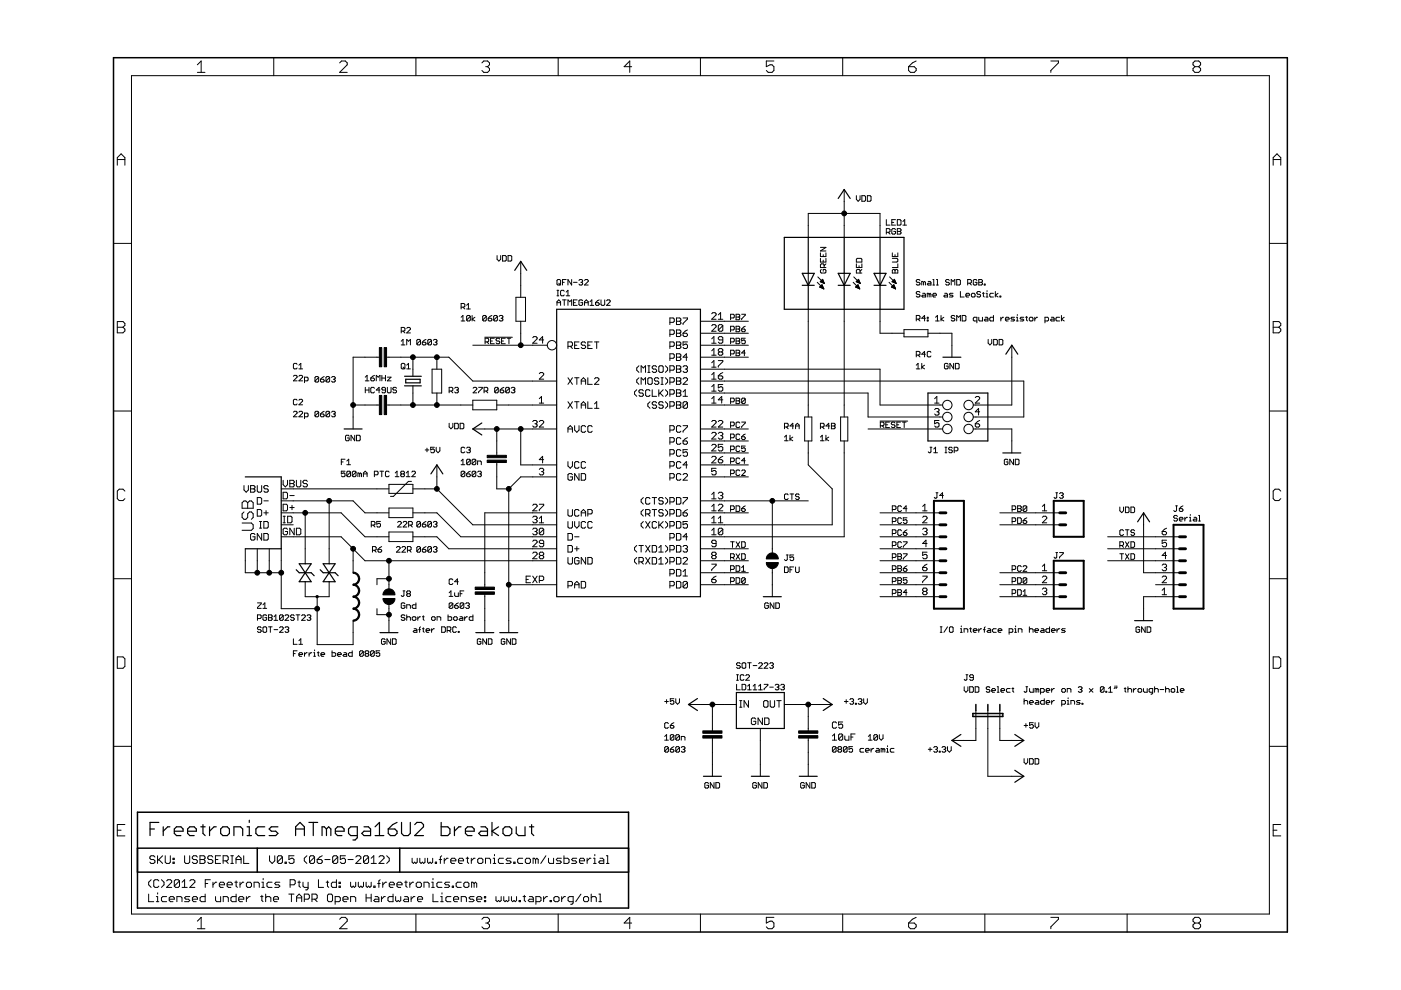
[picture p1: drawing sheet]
<svg xmlns="http://www.w3.org/2000/svg" width="297mm" height="210mm" viewBox="0 0 297 210" stroke-linecap="round" stroke-linejoin="round" font-family="sans-serif">
<g fill="none" stroke="#000" stroke-width=".21">
<path d="M27.9 16h241.2v177.8h-241.2zM41.8 13.7l.9-.8v2.4M41.8 15.3h1.7M58 12.2v3.8M72 13.3l.4-.4h.8l.4 .4v.4l-1.6 1.6h1.6M88.2 12.2v3.8M102.2 13.3l.4-.4h.8l.4 .4v.4l-.4 .4M103 14.1h.4M103.4 14.1l.4 .4v.4l-.4 .4h-.8l-.4-.4M118.3 12.2v3.8M133.9 14.1h-1.6l1.2-1.2v2.4M148.5 12.2v3.8"/>
<path d="M164.1 12.9h-1.6v1.2l.8-.4h.4l.4 .4v.8l-.4 .4h-.8l-.4-.4M178.7 12.2v3.8M192.6 14.1h1.2l.4 .4v.4l-.4 .4h-.8l-.4-.4zM194.2 12.9l-.8 .4-.8 .8M208.8 12.2v3.8M222.8 12.9h1.6v.4l-1.6 1.6v.4M239 12.2v3.8M253.3 14.1l-.4 .4v.4l.4 .4h.8l.5-.4v-.4l-.5-.4M253.3 14.1l-.4-.4v-.4l.4-.4h.8l.5 .4v.4l-.5 .4M253.3 14.1h.8M24.9 35v-1.6l.8-.8 .8 .8v1.6M24.9 33.8h1.6"/>
<path d="M269.9 35v-1.6l.8-.8 .8 .8v1.6M269.9 33.8h1.6M24.1 51.6h3.8M105.4 54.2v.8l.4 .4 .4-.4v-.8M106.6 54.2h.5l.2 .2v.8l-.2 .2h-.5zM107.7 54.2h.6l.2 .2v.8l-.2 .2h-.6zM110.4 55.4v7.6M118.3 59.3h.4l.2 .2v.7l-.2 .2h-.4l-.2-.2v-.7zM119.3 59.9h.3M120 59.3h-.7v1.1M121.2 59.3v1.1l-.8-1.1v1.1M121.6 59.9h.8"/>
<path d="M122.7 59.5l.3-.2h.3l.2 .2-.2 .4M123.1 59.9h.2M123.3 59.9l.2 .1-.2 .4h-.3l-.3-.2M123.9 59.5l.2-.2h.4l.2 .2v.2l-.8 .7h.8M171.4 50.3v-5h15.2v5M171.4 58v2.5M173.3 59.9l1.4 1.4M173.4 58.7l1.4 1.4M173.9 59.7l.5-.5 .4 .9zM173.9 53.6v.8h1.2v-.8M173.9 54.8v.8h1.2v-.8M173.9 52.5h1.2l-1.2 .7h1.2"/>
<path d="M173.9 59.8h.7M174 59.6h.6M174.1 59.5h.4M174.1 57.1l-.2 .2v.4l.2 .2h.8l.2-.2v-.4l-.2-.2h-.4v.4M174.2 59.4h.3M174.2 59.9h.5M174.3 59.3h.1M174.5 60h.2M174.5 54v.4M174.5 55.2v.4M174.7 56.7v-.5l-.2-.3h-.4l-.2 .3v.5h1.2M175.1 55.9l-.4 .4"/>
<path d="M179 40.2v10.1M179 58v2.5M180.9 59.9l1.4 1.4M181 58.7l1.4 1.4M181.5 59.7l.5-.5 .4 .9M181.5 59.7l.9 .4M181.6 41.5v.8l.3 .4 .5-.4v-.8M181.6 55l.2-.2h.7l.2 .2v.6h-1.1zM181.6 55.9v.8h1.1v-.8M181.6 59.8h.6M181.6 59.6h.6M181.7 59.5h.4"/>
<path d="M181.8 59.4h.3M181.9 59.9h.4M182 59.3h.1M182.1 56.3v.4M182.1 60h.3M182.4 57.9v-.6l-.3-.2h-.3l-.2 .2v.6h1.1M182.7 41.5h.6l.2 .2v.8l-.2 .2h-.6zM182.7 57.1l-.3 .4M183.9 41.5h.6l.2 .2v.8l-.2 .2h-.6zM186.6 58v2.5M187.9 46.6v1.1h.8M187.9 49.3h.6l.2-.2v-.4l-.2-.2h-.6v1.1"/>
<path d="M188.3 49.3l.4 .3M188.5 59.9l1.4 1.4M188.6 58.7l1.4 1.4M189.1 47.2h.4M189.1 59.7l.5-.5 .4 .9zM189.2 54.8h1l.2 .2v.4l-.2 .2h-1M189.2 57.3l.2-.2 .4 .2 .4-.2 .2 .2v.6h-1.2zM189.2 53.6v.8h1.2v-.8M189.2 59.8h.7M189.2 59.6h.6M189.4 59.5h.4M189.5 59.4h.2"/>
<path d="M189.5 59.9h.4M189.6 59.3h.1M189.8 54v.4M189.8 57.3v.6M189.8 60h.2M189.9 48.7l-.2-.2h-.4l-.2 .2v.7l.2 .2h.4l.2-.2v-.3h-.4M189.9 46.6h-.8v1.1h.8M190.2 48.5h.6l.2 .2-.2 .4 .2 .3-.2 .2h-.6zM190.2 49.1h.6M190.2 46.6h.6l.2 .2v.7l-.2 .2h-.6zM190.4 55.9v.8h-1.2M191.4 47.7h.8"/>
<path d="M191.4 47l.4-.4v1.1M195.1 59.5l-.3-.2h-.3l-.2 .2 .2 .4h.3l.3 .1-.3 .4h-.3l-.2-.2M195.8 59.9l-.4-.2v.7M195.8 59.9v.5M195.8 59.9l.2-.2 .2 .2v.5M196.8 59.7h.4l.2 .2v.5h-.6l-.2-.2 .2-.2h.6M197.8 59.3h.2v1.1M198.5 59.3h.3v1.1M201.3 59.5l-.2-.2h-.4l-.2 .2 .2 .4h.4l.2 .1-.2 .4h-.4l-.2-.2M202.8 59.3h.6l.2 .2v.7l-.2 .2h-.6zM207.1 59.5l-.2-.2h-.4l-.1 .2v.7l.1 .2h.4l.2-.2v-.3h-.4M207.5 59.3h.6l.2 .2-.2 .4 .2 .3-.2 .2h-.6z"/>
<path d="M207.5 59.9h.6M269.1 51.6h3.8M24.9 68.2h1.2l.4 .4v.4l-.4 .4 .4 .4v.4l-.4 .4h-1.2zM24.9 69.4h1.2M62.2 79.8l.2-.2h.4l.2 .2v.2l-.8 .8h.8M63 77.2l-.2-.2h-.4l-.2 .2v.8l.2 .2h.4l.2-.2M63.4 79.8l.2-.2h.4l.2 .2v.2l-.8 .8h.8M63.4 78.2h.8M63.4 77.4l.4-.4v1.2M68.7 79.8l-.8 .6M77.4 80l.4-.4v1.2M79.4 79.6l-.8 .6"/>
<path d="M80.4 75.7h-5.5v15.3M81 79.6v1.2M81.7 79.6v1.2M82 75.7h13.2l5 5.1h17.8M82.1 80h.8l-.8 .8h.8M85.1 70.2h.5l.3-.2v-.4l-.3-.2h-.5v1.2M85.1 73.1h.8M85.1 72.3l.3-.3v1.1M85.3 77h.3l.3 .2v.8l-.3 .2h-.3l-.2-.2v-.8zM85.4 70.2l.5 .4M85.4 77.8l.5 .4M86.2 73.1v-1.1l.4 .3 .4-.3v1.1"/>
<path d="M86.2 69.6l.2-.2h.4l.2 .2v.2l-.8 .8h.8M86.2 77.4l.4-.4v1.2M86.2 78.2h.8M87.5 75.7v4.1M89.2 72.2l-.3-.2h-.3l-.2 .2v.7M89.2 72.2v.7l-.3 .2h-.3l-.2-.2M89.2 72.2l-.8 .7M89.5 72.6h.6l.2 .3-.2 .2h-.4l-.2-.2zM90.3 72l-.8 .6M91.5 72.2v.7l-.2 .2h-.4l-.2-.2M91.5 72.2l-.2-.2h-.4l-.2 .2v.7M91.5 72.2l-.8 .7"/>
<path d="M91.6 78.3h2v5h-2zM91.9 72.2l.2-.2h.4l.1 .2-.1 .4M92.3 72.6h.2M92.5 72.6l.1 .1-.1 .4h-.4l-.2-.2M92.6 75.7v2.6M97.8 65.1h.5l.3-.2v-.4l-.3-.2h-.5v1.2M97.8 68.1h.8M97.8 67.3l.3-.4v1.2M98.1 65.1l.5 .4M98.9 64.7l.4-.4v1.2M98.9 65.5h.8M99.7 67.1l-.2-.2h-.4l-.2 .2v.8"/>
<path d="M99.7 67.1v.8l-.2 .2h-.4l-.2-.2M99.7 67.1l-.8 .8M100.1 66.9v1.2M100.2 73.2h15.9M100.7 67.3l-.6 .4 .6 .4M102.8 71.5h5.8M102.8 72.5h.6l.2-.2v-.4l-.2-.2h-.6v1.2M103.1 67.1l-.2-.2h-.4l-.2 .2v.8M103.1 67.1v.8l-.2 .2h-.4l-.2-.2M103.1 67.1l-.8 .8M103.2 72.5l.4 .4M103.5 67.5h.6l.2 .4-.2 .2h-.4l-.2-.2z"/>
<path d="M104 72.3h.4M104.3 66.9l-.8 .6M104.8 71.7h-.8v1.2h.8M105.5 67.1l-.2-.2h-.4l-.2 .2v.8M105.5 67.1v.8l-.2 .2h-.4l-.2-.2M105.5 67.1l-.8 .8M105.8 67.1l.2-.2h.4l.2 .2-.2 .4M106 71.9l-.2-.2h-.4l-.2 .4 .2 .2h.4l.2 .4-.2 .2h-.4l-.2-.2M106.2 67.5h.2M106.3 72.3h.4M106.4 67.5l.2 .2-.2 .4h-.4l-.2-.2M107.1 71.7h-.8v1.2h.8"/>
<path d="M107.5 71.7h.8M107.9 71.7v1.2M109.4 63h2v5.1h-2zM110.4 68.1v5.1M112.9 71.6l.3-.2h.4l.3 .2v.2l-1 1h1M114.3 79.2l.3-.2h.4l.3 .2v.3l-1 .9h1M115.3 72.1h-1l.7-.7v1.4M118.1 64.7v-.7l.4-.4 .4 .4v.7M118.1 64.2h.8M118.1 62.7h.4M118.1 61.6h.4M118.3 61.6v1.1"/>
<path d="M118.5 60l.4 .4M119.3 63.6h.7M119.6 61.7l-.2-.1h-.3l-.2 .1v.8l.2 .2h.3l.2-.2M119.6 63.6v1.1M120 61.9l.4-.3v1.1M120 62.7h.8M120.4 64.7v-1.1l.4 .4 .4-.4v1.1M120.4 73.4h.7l.3-.2v-.5l-.3-.2h-.7v1.4M120.9 73.4l.5 .5M121.6 64.2h.4M121.8 73.2h.5M122.4 63.6h-.8v1.1h.8"/>
<path d="M122.8 72.5h-1v1.4h1M123.5 63.8l-.2-.2h-.3l-.3 .2v.8l.3 .1h.3l.2-.1v-.4h-.4M123.9 64.7v-.7l.4-.4 .4 .4v.7M123.9 64.2h.8M124.2 72.7l-.3-.2h-.4l-.3 .5 .3 .2h.4l.3 .5-.3 .2h-.4l-.3-.2M124.6 73.2h.5M125.1 64.7h.8M125.1 64l.4-.4v1.1M125.6 72.5h-1v1.4h1M126 72.5h1M126.3 64.2h.6l.1 .4-.1 .1h-.5l-.1-.1zM126.5 72.5v1.4"/>
<path d="M127 63.6l-.7 .6M127.4 63.6v1l.2 .1h.4l.2-.1v-1M128.6 63.8l.2-.2h.4l.2 .2v.2l-.8 .7h.8M135.5 77.6l-.5 .4v.5l.5 .5M135.9 79v-1.4l.5 .4 .5-.4v1.4M137.4 79h.4M137.4 77.6h.4M137.6 77.6v1.4M139.2 77.8l-.2-.2h-.5l-.2 .4 .2 .3h.5l.2 .4-.2 .3h-.5l-.2-.3M139.9 77.6h.5l.2 .2v.9l-.2 .3h-.5l-.2-.3v-.9zM141.1 77.6l.4 .4v.5l-.4 .5M142 73.4h.7l.3-.2v-.5l-.3-.2h-.7v1.4"/>
<path d="M142 68.3h.7l.3-.2v-.5l-.3-.2h-.7v1.4M142 70.9h.7l.3-.2v-.5l-.3-.2h-.7v1.4M142 76h.7l.3-.3v-.5l-.3-.2h-.7v1.4M142 78.5h.7l.3-.2v-.5l-.3-.2h-.7v1.4M143.4 70h.7l.3 .2-.3 .5 .3 .4-.3 .3h-.7zM143.4 78.3h.7M143.4 77.6h.7l.3 .2-.3 .5 .3 .4-.3 .3h-.7zM143.4 67.4h.7l.3 .2-.3 .5 .3 .5-.3 .2h-.7zM143.4 72.5h.7l.3 .2-.3 .5 .3 .5-.3 .2h-.7zM143.4 75h.7l.3 .2v.3l-.3 .2 .3 .5-.3 .2h-.7zM143.4 73.2h.7M143.4 70.7h.7"/>
<path d="M143.4 68.1h.7M143.4 75.7h.7M144.8 77.8l.3-.2h.4l.3 .2-.3 .5M144.8 67.4h1v.2l-1 1v.2M144.8 70.7h.7l.3 .4-.3 .3h-.4l-.3-.3zM145.3 78.3h.2M145.5 78.3l.3 .2-.3 .5h-.4l-.3-.3M145.8 72.5h-1v.7l.7-.2 .3 .2v.5l-.3 .2h-.4l-.3-.2M145.8 75.7h-1l.7-.7v1.4M145.8 70l-1 .7M148.5 73.2h10.2M148.5 70.7h10.2"/>
<path d="M148.5 68.1h10.2M148.5 78.3h38.1v7.6h13.3M148.5 75.7h10.2M150.9 66.5l.2-.2h.5l.2 .2v.3l-.9 .9h.9M150.9 71.8l.5-.4v1.4M150.9 74.4l.5-.5v1.4M150.9 76.9l.5-.4v1.4M150.9 79.5l.5-.5v1.4M150.9 69.1l.2-.3h.5l.2 .3v.2l-.9 .9h.9M150.9 72.8h.9M150.9 77.9h.9M150.9 75.3h.9"/>
<path d="M152.3 79.7h.7l.2 .5-.2 .2h-.5l-.2-.2zM152.3 67.7h.9M152.3 76.5h.9v.2l-.9 .9v.3M152.3 66.8l.5-.5v1.4M152.5 74.6l-.2 .2 .2 .5h.5l.2-.2-.2-.5M152.5 74.6l-.2-.2 .2-.5h.5l.2 .2-.2 .5M152.5 74.6h.5M153.2 69.1v.9l-.2 .2h-.5l-.2-.2M153.2 72.1h-.7l-.2-.3 .2-.4h.5l.2 .2v.9l-.2 .3h-.5l-.2-.3M153.2 69.1l-.2-.3h-.5l-.2 .3v.9M153.2 69.1l-.9 .9M153.2 79l-.9 .7"/>
<path d="M154.9 67.4h.6l.2-.2v-.4l-.2-.2h-.6v1.2M154.9 72.5h.6l.2-.2v-.4l-.2-.2h-.6v1.2M154.9 70h.6l.2-.2v-.4l-.2-.2h-.6v1.1M154.9 75h.6l.2-.2v-.4l-.2-.1h-.6v1.1M156.1 74.3h.6l.1 .1-.1 .4 .1 .4-.1 .2h-.6zM156.1 71.7h.6l.1 .2-.1 .4 .1 .4-.1 .2h-.6zM156.1 66.6h.6l.1 .2-.1 .4 .1 .4-.1 .2h-.6zM156.1 69.2h.6l.1 .2-.1 .4 .1 .3-.1 .2h-.6zM156.1 72.3h.6M156.1 67.2h.6M156.1 74.8h.6M156.1 69.8h.6"/>
<path d="M157.2 69.8h.6l.2 .3-.2 .2h-.4l-.2-.2zM157.2 66.6h.8l-.8 1.2M158 71.7h-.8v.6l.4-.2 .4 .2v.4l-.2 .2h-.4l-.2-.2M158 74.8h-.8l.6-.5v1.1M158 69.2l-.8 .6M171.4 65.6v22.8M173.8 60.9l.5-.5 .4 .9M173.8 60.9l.9 .4M173.8 60.8h.7M173.9 60.7h.5M174 61h.5M174 60.6h.4"/>
<path d="M174.2 60.5h.1M174.3 61.1h.3M174.5 61.2h.1M179 65.6v22.8M181.4 60.9l.5-.5 .4 .9zM181.4 60.8h.7M181.5 60.7h.6M181.6 61h.6M181.7 60.6h.3M181.8 60.5h.1M181.9 61.1h.3M182.2 61.2h.1"/>
<path d="M186.6 65.6v5.1h5.1M189 60.9l.5-.5 .4 .9M189 60.9l.9 .4M189 60.8h.7M189.2 60.7h.5M189.2 61h.6M189.3 60.6h.3M189.4 60.5h.2M189.5 61.1h.3M189.8 61.2h.1M191.7 69.9h5v1.5h-5zM194.3 67.7h.5l.3-.2v-.4l-.3-.2h-.5v1.2"/>
<path d="M194.3 75.3h.5l.3-.2v-.4l-.3-.2h-.5v1.2M194.3 77.4l.3-.4v1.2M194.3 78.2h.8M194.6 67.7l.5 .4M194.6 75.3l.5 .4M195.1 62l-.3-.2h-.3l-.2 .2 .2 .4h.3l.3 .2-.3 .4h-.3l-.2-.2M195.4 77v1.2M195.6 62.2h.4l.2 .2v.6h-.6l-.2-.2 .2-.2h.6M196 77.4l-.6 .4 .6 .4M196.2 67.5h-.8l.6-.6v1.2M196.2 75.1h-.8l.6-.6v1.2M196.6 67.3h.2v.2h-.2z"/>
<path d="M196.6 67.9h.2v.2h-.2zM196.7 70.7h5.1v5M197 62.4l-.4-.2v.8M197 62.4l.2-.2 .2 .2v.6M197 62.4v.6M197.4 74.7l-.2-.2h-.4l-.2 .2v.8l.2 .2h.4l.2-.2M197.8 60.4h.4M197.8 62.6h.7l-.1-.4h-.4l-.2 .2v.4l.2 .2h.4M198.4 67.3l.4-.4v1.2M198.4 68.1h.7M198.5 60.4h.4M199.5 66.9v1.2"/>
<path d="M200.1 67.3l-.6 .4 .6 .4M200.3 62.2h.4l.2 .2v.6h-.6l-.2-.2 .2-.2h.6M201 77.2l-.2-.2h-.4l-.2 .2v.8l.2 .2h.4l.2-.2v-.4h-.4M201.7 60.4v-1.1l.4 .4 .3-.4v1.1M202.1 62.2h-.6l-.2 .2 .2 .2h.4l.2 .2-.2 .2h-.6M202.2 77v1.2l-.8-1.2v1.2M202.4 67.1l-.2-.2h-.3l-.2 .2 .2 .4h.3l.2 .2-.2 .4h-.3l-.2-.2M202.6 77h.6l.1 .2v.8l-.1 .2h-.6zM202.8 68.1v-1.2l.4 .4 .4-.4v1.2M203.6 61.8v1.2h.8M204 66.9h.6l.2 .2v.8l-.2 .2h-.6zM204.8 62.6h.8l-.2-.4h-.4l-.2 .2v.4l.2 .2h.4"/>
<path d="M205.2 60h.6l.2-.1v-.4l-.2-.2h-.6v1.1M205.6 60l.4 .4M206.1 62.2h.4l.2 .2v.4l-.2 .2h-.4l-.1-.2v-.4zM207.1 68.1h-.6l-.1-.2v-.4l.1-.2h.6v1.2M207.5 67.3v.6l.2 .2h.6v-.8M207.9 62l-.2-.2h-.4l-.2 .2 .2 .4h.4l.2 .2-.2 .4h-.4l-.2-.2M208.3 62.2h.4M208.5 62v.8l.2 .2M208.7 60.2h.2v.2h-.2zM208.9 67.3h.4l.2 .2v.6h-.6l-.2-.2 .2-.2h.6M209.1 63h.4M209.1 62.2h.2v.8"/>
<path d="M209.3 61.6v.2M209.5 72v.7l.4 .4 .4-.4v-.7M210.6 62.2h-.6l-.2 .2v.4l.2 .2h.6M210.6 66.9v1.2h-.6l-.2-.2v-.4l.2-.2h.6M210.7 72h.6l.2 .2v.7l-.2 .2h-.6zM211 61.8v1.2M211.6 62.2l-.6 .4 .6 .4M211.8 72h.6l.2 .2v.7l-.2 .2h-.6zM212 62.8h.2v.2h-.2zM212.2 67.3v.8M212.8 67.3h-.2l-.4 .4M213.2 67.7h.8l-.3-.4h-.3l-.2 .2v.4l.2 .2h.3"/>
<path d="M214.5 73.2v12.7h-8.1M215.1 67.3h-.6l-.2 .2 .8 .4-.2 .2h-.6M215.5 68.1h.4M215.5 67.3h.2v.8M215.7 66.7v.2M217.1 67.3h-.6l-.2 .2 .8 .4-.2 .2h-.6M217.4 67.3h.4M217.7 67.1v.8l.1 .2M218.4 67.3h.4l.2 .2v.4l-.2 .2h-.4l-.2-.2v-.4zM219.4 67.3v.8M220 67.3h-.2l-.4 .4M221.6 68.1h.5l.2-.2v-.4l-.2-.2h-.5v1.2"/>
<path d="M222.9 67.3h.4l.2 .2v.6h-.6l-.2-.2 .2-.2h.6M224.7 67.3h-.6l-.2 .2v.4l.2 .2h.6M225 66.9v1.2M225.6 67.3l-.6 .4 .6 .4M269.9 68.2h1.2l.4 .4v.4l-.4 .4 .4 .4v.4l-.4 .4h-1.2zM269.9 69.4h1.2M24.1 87.1h3.8M62.2 87.4l.2-.2h.4l.2 .2v.2l-.8 .8h.8M63 84.9l-.2-.2h-.4l-.2 .2v.7l.2 .2h.4l.2-.2M63.4 87.4l.2-.2h.4l.2 .2v.2l-.8 .8h.8M63.4 84.9l.2-.2h.4l.2 .2v.1l-.8 .8h.8M64.6 88.4h.5l.2-.2v-.4l-.2-.2h-.5v1.2"/>
<path d="M64.6 80.8h.5l.2-.2v-.4l-.2-.2h-.5v1.1M67.6 80l-.2-.2h-.4l-.2 .2v.8M67.6 87.4l-.2-.2h-.4l-.2 .2v.8M67.6 80v.8l-.2 .2h-.4l-.2-.2M67.6 87.4v.8l-.2 .2h-.4l-.2-.2M67.6 87.4l-.8 .8M67.6 80l-.8 .8M67.9 87.8h.6l.2 .4-.2 .2h-.4l-.2-.2zM67.9 80.4h.6l.2 .4-.2 .2h-.4l-.2-.2zM68.7 87.2l-.8 .6M69.9 87.4l-.2-.2h-.4l-.2 .2v.8M69.9 87.4v.8l-.2 .2h-.4l-.2-.2"/>
<path d="M69.9 80l-.2-.2h-.4l-.2 .2v.8M69.9 80v.8l-.2 .2h-.4l-.2-.2M69.9 87.4l-.8 .8M69.9 80l-.8 .8M70.3 87.4l.2-.2h.4l.2 .2-.2 .4M70.3 80l.2-.2h.4l.2 .2-.2 .4M70.7 87.8h.2M70.7 80.4h.2M70.9 87.8l.2 .2-.2 .4h-.4l-.2-.2M70.9 80.4l.2 .2-.2 .4h-.4l-.2-.2M72.4 97.9h.3M73.2 99.9h-.8v.6l.3-.2 .5 .2v.4l-.2 .2h-.4l-.2-.2"/>
<path d="M73.2 97.4h-.8v1.1M73.5 98.5h.8M73.5 97.7l.4-.3v1.1M74 92.5l-.1-.2h-.5l-.1 .2v.8l.1 .2h.5l.1-.2v-.4h-.4M74.9 85.9h5.5M75.2 92.3v1.2l-.8-1.2v1.2M75.6 92.3h.6l.2 .2v.8l-.2 .2h-.6zM77.4 82.1v1.2M77.4 82.7h.8M77.4 80.8h.8M78.2 82.1v1.2M78.6 80.2h.6l.2 .4-.2 .2h-.4l-.2-.2z"/>
<path d="M79.4 82.3l-.2-.2h-.4l-.2 .2v.8l.2 .2h.4l.2-.2M79.8 80.8v-1.2l.4 .4 .4-.4v1.2M80.6 82.7h-.8l.6-.6v1.2M80.6 99.9h.7M80.9 99.9v1.2M81 80.2h.7M81.7 82.7h-.5l-.2-.2 .2-.4h.3l.2 .2v.8l-.2 .2h-.3l-.2-.2M82 85.9h18.2M82.1 82.1v1l.2 .2h.4l.2-.2v-1M84.1 82.3l-.2-.2h-.4l-.2 .4 .2 .2h.4l.2 .4-.2 .2h-.4l-.2-.2M87.5 81.8v4.1M90.1 95.4h.8"/>
<path d="M90.5 95v.8M92.1 94.8h-.8v.6l.4-.2 .4 .2v.4l-.2 .2h-.4l-.2-.2M92.5 94.8v.8l.4 .4 .4-.4v-.8M92.6 83.3v2.6M92.6 98.6v5.1M95.2 82.9h.6l.2-.2v-.4l-.2-.2h-.6v1.2M95.2 89.7v.8l.4 .4 .4-.4v-.8M95.6 82.9l.4 .4M96.4 82.3l.2-.2h.4l.2 .2-.2 .4M96.4 89.7h.6l.2 .2v.8l-.2 .2h-.6zM96.8 82.7h.2M97 82.7l.2 .2-.2 .4h-.4l-.2-.2"/>
<path d="M97.6 89.7h.5l.2 .2v.8l-.2 .2h-.5zM97.8 97.7l.3-.3v1.1M97.8 98.5h.8M98.6 95l-.3-.2h-.3l-.2 .2v.8l.2 .2h.3l.3-.2M98.9 95l.2-.2h.4l.2 .2-.2 .4M99.3 95.4h.2M99.5 95.4l.2 .2-.2 .4h-.4l-.2-.2M99.7 99.9l-.8 .6M99.7 97.6l-.2-.2h-.4l-.2 .2v.7M99.7 97.6v.7l-.2 .2h-.4l-.2-.2M99.7 97.6l-.8 .7M100.2 91h17.8"/>
<path d="M100.2 84.9h5.1v2h-5.1zM100.3 82.3l.2-.2h.4l.2 .2v.2l-.8 .8h.8M100.9 97.6v.7l-.2 .2h-.4l-.2-.2M100.9 97.6l-.2-.2h-.4l-.2 .2v.7M100.9 97.6l-.8 .7M101.3 98.5v-.8h.6l.1 .2v.6M101.5 82.1h.8v.2l-.8 .8v.2M102.6 82.9h.6l.2-.2v-.4l-.2-.2h-.6v1.2M103 82.9l.4 .4M105.3 85.9h12.7M105.3 98.1v5.6h2.6M105.3 91v5.5"/>
<path d="M105.6 82.3l-.1-.2h-.4l-.2 .2v.8M105.6 82.3v.8l-.1 .2h-.4l-.2-.2M105.6 82.3l-.7 .8M106 82.7h.6l.2 .4-.2 .2h-.4l-.2-.2zM106.8 82.1l-.8 .6M108 82.3l-.2-.2h-.4l-.2 .2v.8M108 82.3v.8l-.2 .2h-.4l-.2-.2M108 82.3l-.8 .8M108.4 82.3l.2-.2h.4l.2 .2-.2 .4M108.8 82.7h.2M109 82.7l.2 .2-.2 .4h-.4l-.2-.2M110.4 91v7.6h7.6"/>
<path d="M112.9 89.4l.3-.2h.4l.3 .2-.3 .5M113.4 89.9h.2M113.6 89.9l.3 .2-.3 .5h-.4l-.3-.3M114.3 99.5l.3-.2h.4l.3 .2-.3 .5M114.3 89.4l.3-.2h.4l.3 .2v.2l-1 1h1M114.3 85.5h1M114.3 84.5l.5-.4v1.4M114.8 100h.2M115 100l.3 .2-.3 .5h-.4l-.3-.2M115.3 97.5h-1l.7-.7v1.3M120.4 91.7v-1l.5-.4 .5 .4v1M120.4 97.9v.9l.5 .5 .5-.5v-.9"/>
<path d="M120.4 91h1M120.4 85.2l1 1.4M120.4 80.1l1 1.4M121.4 85.2l-1 1.4M121.4 80.1l-1 1.4M121.8 90.3v.9l.5 .5 .5-.5v-.9M121.8 80.1h1M121.8 85.2h1M122.3 80.1v1.4M122.3 85.2v1.4M122.8 98.1l-.3-.2h-.4l-.3 .2v.9l.3 .3h.4l.3-.3M123.2 86.6v-1l.5-.4 .5 .4v1"/>
<path d="M123.2 80.8h1M123.2 85.9h1M123.2 81.5v-.9l.5-.5 .5 .5v.9M124.2 90.5l-.3-.2h-.4l-.3 .2v.9l.3 .3h.4l.3-.3M124.2 98.1l-.3-.2h-.4l-.3 .2v.9l.3 .3h.4l.3-.3M124.6 80.1v1.4h1M124.6 85.2v1.4h1M125.6 90.5l-.3-.2h-.4l-.3 .2v.9l.3 .3h.4l.3-.3M126 85.6l.5-.4v1.4M126 80.3l.3-.2h.4l.3 .2v.3l-1 .9h1M126 86.6h1M135 82.6l-.5 .5v.5l.5 .4"/>
<path d="M135.5 80.1l-.5 .5v.4l.5 .5M135.9 81.5v-1.4l.5 .5 .5-.5v1.4M136.4 82.9l-.2-.3h-.5l-.2 .3 .2 .4h.5l.2 .3-.2 .4h-.5l-.2-.2M137.6 80.1h.4l.3 .2v1l-.3 .2h-.4l-.2-.2v-1zM137.8 82.9l-.2-.3h-.5l-.2 .3v.9l.2 .2h.5l.2-.2M137.8 85.2l-.4 .4v.5l.4 .5M138.3 82.6v1.4h.9M139.2 85.4l-.2-.2h-.5l-.2 .4 .2 .3h.5l.2 .4-.2 .3h-.5l-.2-.3M139.7 80.3l-.3-.2h-.4l-.3 .5 .3 .2h.4l.3 .5-.3 .2h-.4l-.3-.2M139.7 82.6v1.4M139.9 83.3l.7 .7M140.1 80.1h.5"/>
<path d="M140.1 81.5h.5M140.4 80.1v1.4M140.6 82.6l-.9 1M140.6 85.4l-.2-.2h-.5l-.2 .4 .2 .3h.5l.2 .4-.2 .3h-.5l-.2-.3M141.1 80.1l.4 .5v.4l-.4 .5M141.1 82.6l.4 .5v.5l-.4 .4M141.1 85.2l.4 .4v.5l-.4 .5M142 81h.7l.3-.2v-.5l-.3-.2h-.7v1.4M142 83.6h.7l.3-.3v-.4l-.3-.3h-.7v1.4M142 86.1h.7l.3-.2v-.5l-.3-.2h-.7v1.4M142 91.2h.7l.3-.2v-.5l-.3-.2h-.7v1.4M142 93.7h.7l.3-.2v-.5l-.3-.2h-.7v1.4"/>
<path d="M142 96.3h.7l.3-.3v-.4l-.3-.3h-.7v1.4M142 98.8h.7l.3-.2v-.5l-.3-.2h-.7v1.4M143.4 80.1h.7l.3 .2-.3 .5 .3 .5-.3 .2h-.7zM143.4 82.6h.7l.3 .3-.3 .4 .3 .5-.3 .2h-.7zM143.4 85.2h.7l.3 .2-.3 .5 .3 .4-.3 .3h-.7zM143.4 80.8h.7M143.4 83.3h.7M143.4 85.9h.7M144.4 90.5l-.3-.2h-.4l-.3 .2v.9l.3 .3h.4l.3-.3M144.4 93l-.3-.2h-.4l-.3 .2v1l.3 .2h.4l.3-.2M144.4 95.6l-.3-.3h-.4l-.3 .3v.9l.3 .2h.4l.3-.2M144.4 98.1l-.3-.2h-.4l-.3 .2v.9l.3 .3h.4l.3-.3"/>
<path d="M144.8 80.3l.3-.2h.4l.3 .2v.3l-1 .9h1M144.8 83.1l.5-.5v1.4M144.8 90.3h1v.2l-1 .9v.3M144.8 93.5h.7l.3 .5-.3 .2h-.4l-.3-.2zM144.8 84h1M145.8 85.4v.9l-.3 .3h-.4l-.3-.3M145.8 95.3h-1v.7l.5-.2 .5 .2v.5l-.3 .2h-.4l-.3-.2M145.8 85.4l-.3-.2h-.4l-.3 .2v.9M145.8 98.6h-1l.7-.7v1.4M145.8 92.8l-1 .7M145.8 85.4l-1 .9M148.5 93.5h10.2"/>
<path d="M148.5 98.6h10.2M148.5 80.8h68.6v7.6h-10.7M148.5 83.3h35.5v5.1h15.9M148.5 85.9h10.2M148.5 91h10.2M148.5 96h10.2M150.9 80.4h.9M150.9 82l.5-.5v1.4M150.9 84.5l.5-.4v1.4M150.9 89.4l.2-.2h.5l.2 .2v.2l-.9 1h.9M150.9 91.9l.2-.2h.5l.2 .2v.2l-.9 1h.9M150.9 94.4l.2-.2h.5l.2 .2v.3l-.9 .9h.9"/>
<path d="M150.9 97l.2-.2h.5l.2 .2v.2l-.9 .9h.9M150.9 82.9h.9M150.9 85.5h.9M151.8 99.3h-.9v.7l.5-.2 .4 .2v.5l-.2 .2h-.5l-.2-.2M152.3 91.9l.2-.2h.5l.2 .2-.2 .5M152.3 89.4l.2-.2h.5l.2 .2v.2l-.9 1h.9M152.3 97.5h.7l.2 .4-.2 .2h-.5l-.2-.2zM152.8 92.4h.2M153 92.4l.2 .2-.2 .5h-.5l-.2-.2M153.2 94.2h-.9v.7l.5-.2 .4 .2v.5l-.2 .2h-.5l-.2-.2M153.2 81.5h-.9v.7l.5-.2 .4 .2v.5l-.2 .2h-.5l-.2-.2M153.2 96.8l-.9 .7"/>
<path d="M153.2 84.8h-.9l.7-.7v1.4M154.9 90.3h.6l.2-.2v-.4l-.2-.2h-.6v1.2M154.9 92.8h.6l.2-.2v-.4l-.2-.2h-.6v1.2M154.9 95.3h.6l.2-.2v-.3l-.2-.2h-.6v1.1M154.9 97.9h.6l.2-.2v-.4l-.2-.2h-.6v1.2M154.9 85.2h.6l.2-.2v-.4l-.2-.2h-.6v1.2M156.1 84.4h.6l.1 .2-.1 .4 .1 .4-.1 .2h-.6zM156.1 85h.6M156.8 89.7l-.1-.2h-.4l-.2 .2v.8l.2 .2h.4l.1-.2M156.8 92.2l-.1-.2h-.4l-.2 .2v.8l.2 .2h.4l.1-.2M156.8 97.3l-.1-.2h-.4l-.2 .2v.8l.2 .2h.4l.1-.2M156.8 99.8l-.1-.1h-.4l-.2 .1v.8l.2 .2h.4l.1-.2"/>
<path d="M156.8 94.8l-.1-.2h-.4l-.2 .2v.7l.2 .2h.4l.1-.2M157.2 92.6h.6l.2 .4-.2 .2h-.4l-.2-.2zM157.2 89.5h.8l-.8 1.2M157.2 99.8l.2-.1h.4l.2 .1v.2l-.8 .8h.8M158 84.6l-.2-.2h-.4l-.2 .2v.8M158 84.6v.8l-.2 .2h-.4l-.2-.2M158 94.6h-.8v.5l.4-.1 .4 .1v.4l-.2 .2h-.4l-.2-.2M158 92l-.8 .6M158 97.7h-.8l.6-.6v1.2M158 84.6l-.8 .8M166.3 90.5h.6l.2-.2v-.4l-.2-.2h-.6v1.2M166.3 92.7l.4-.4v1.2"/>
<path d="M166.3 93.5h.8M166.7 90.5l.4 .4M167.5 92.3v1.2M168.1 92.7l-.6 .4 .6 .4M168.3 90.3h-.8l.6-.6v1.2M168.7 90.9v-.8l.4-.4 .3 .4v.8M168.7 90.3h.7M170.6 88.4h1.5v5.1h-1.5zM171.4 93.5v5.1l5 5.1v7.6h-27.9M173.9 90.5h.6l.2-.2v-.4l-.2-.2h-.6v1.2M173.9 93.5h.8M173.9 92.7l.4-.4v1.2"/>
<path d="M174.3 90.5l.4 .4M175.1 92.3v1.2M175.7 92.7l-.6 .4 .6 .4M175.9 90.3h-.8l.6-.6v1.2M176.3 89.7h.6l.2 .2-.2 .4 .2 .4-.2 .2h-.6zM176.3 90.3h.6M178.2 88.4h1.5v5.1h-1.5zM179 93.5v20.3h-30.5M184 91h15.9M186.6 89.3h5.8M186.6 90.3h.6l.2-.2v-.4l-.2-.2h-.6v1.2M187 90.3l.4 .4"/>
<path d="M187.8 90.1h.4M188.6 89.5h-.8v1.2h.8M189.8 89.7l-.2-.2h-.4l-.2 .2 .2 .4h.4l.2 .2-.2 .4h-.4l-.2-.2M190.2 90.1h.3M190.9 89.5h-.7v1.2h.7M191.3 89.5h.8M191.7 89.5v1.2M197.2 94.8h.4M197.4 94.8v1l-.2 .2-.4-.2M198 96h.8M198 95.2l.4-.4v1.2M198.2 85.5h.9"/>
<path d="M198.2 84.5l.4-.4v1.4M198.2 86.8l.2-.2h.5l.2 .2-.2 .5M198.6 87.3h.3M198.9 87.3l.2 .2-.2 .5h-.5l-.2-.2M199.1 89.2h-.9v.7l.7-.3 .2 .3v.4l-.2 .3h-.5l-.2-.3M200.4 94.8h.3M200.4 96h.3M200.6 94.8v1.2M201.9 95l-.2-.2h-.4l-.2 .2 .2 .4h.4l.2 .2-.2 .4h-.4l-.2-.2M202.3 95.6h.6l.2-.2v-.4l-.2-.2h-.6v1.2M206.4 91h8.1v5M206.8 89.9h.7l.2 .4-.2 .3h-.5l-.2-.3z"/>
<path d="M206.8 84.3l.2-.2h.5l.2 .2v.2l-.9 1h.9M207.7 87.3h-.9l.7-.7v1.4M207.7 89.2l-.9 .7M213.7 97.6l-.2-.2h-.4l-.2 .2v.7l.2 .2h.4l.2-.2v-.4h-.4M214.9 97.4v1.1l-.8-1.1v1.1M215.3 97.4h.6l.1 .2v.7l-.1 .2h-.6zM269.1 87.1h3.8M26.5 104.1l-.4-.4h-.8l-.4 .4v1.6l.4 .4h.8l.4-.4M51.3 110.9h2l.4 .4v.8l-.4 .3h-2M51.3 106.6l.4-.4h.4l.4 .4 .4-.4h.4l.4 .4v1.2h-2.4zM51.7 108.5l-.4 .4v.8l.4 .4h.4l.4-.4v-.8l.4-.4h.4l.4 .4v.8l-.4 .4M51.7 103v.9l.5 .5 .5-.5v-.9"/>
<path d="M52 116.4v5h7.6M52.5 106.6v1.2M53.1 103h.7l.3 .2-.3 .5 .3 .4-.3 .3h-.7zM53.1 103.7h.7M54.1 113.3l-.3-.2h-.4l-.3 .2v1l.3 .2h.4l.3-.2v-.5h-.5M54.5 105.5h.7l.3 .2v1l-.3 .2h-.7zM54.5 103v1.1l.3 .3h.4l.3-.3v-1.1M54.5 108h.7l.3 .3v.9l-.3 .2h-.7zM54.5 116.4v5M55 110.6h.5M55 112h.5M55.2 110.6v1.4"/>
<path d="M55.5 113.1v1.4l-1-1.4v1.4M55.9 110.6h.7l.3 .2v.9l-.3 .3h-.7zM55.9 108.7h1M55.9 106.2h1M55.9 113.1h.7l.3 .2v1l-.3 .2h-.7zM56.4 108.3v.9M56.9 103.2l-.3-.2h-.4l-.3 .4 .3 .3h.4l.3 .4-.3 .3h-.4l-.3-.3M57.1 116.4v5M59.6 108.7h12.7l5.1 5.1h5.1M59.6 106.2h15.3l2.5 2.5h5.1M59.6 113.8h12.7l2.6 2.6M59.6 103.7h22.9"/>
<path d="M59.6 111.3h2.6M59.6 116.4v12.7h7.6M60 101.8v1l.5 .4 .5-.4v-1M60 104.4h.7l.3 .2v.9l-.3 .3h-.7zM60 106.9h.7l.3 .2v1l-.3 .2h-.7zM60 109.5h.5M60 110.8h.5M60.3 109.5v1.3M61 112.2l-.3-.2h-.4l-.3 .2v1l.3 .2h.4l.3-.2v-.5h-.5M61 109.5h.7l.2 .2v.9l-.2 .2h-.7zM61.4 101.8h.7l.3 .3-.3 .4 .3 .5-.3 .2h-.7zM61.4 105.1h1"/>
<path d="M61.4 107.6h1M61.4 102.5h.7M61.9 107.1v1M62.4 112v1.4l-1-1.4v1.4M62.8 101.8v1.2l.3 .2h.4l.3-.2v-1.2M62.8 112h.7l.3 .2v1l-.3 .2h-.7zM64.7 108.7v10.8M65.2 102.1l-.3-.3h-.4l-.3 .5 .3 .2h.4l.3 .5-.3 .2h-.4l-.3-.2M69.8 106.2v13.3M74.3 100.1v.8l-.2 .2h-.4l-.2-.2M74.3 100.1l-.2-.2h-.4l-.2 .2v.8M74.3 100.1l-.8 .8"/>
<path d="M74.9 116.4l2.5 2.5h40.6M74.9 116.4v5M75.5 100.1v.8l-.2 .2h-.4l-.2-.2M75.5 100.1l-.2-.2h-.4l-.2 .2v.8M75.5 100.1l-.8 .8M76.3 100.5l-.4-.2v.8M76.3 100.5v.6M76.3 100.5l.2-.2 .1 .2v.6M77 100.5h.8M77 101.1v-.8l.4-.4 .4 .4v.8M78.7 111.3h.6l.2-.2v-.3l-.2-.2h-.6v1.1M79 116.7h.6l.2-.2v-.4l-.2-.2h-.6v1.2"/>
<path d="M79.1 111.3l.4 .4M79.4 116.7l.4 .4M79.4 100.7h.6l.2-.2v-.4l-.2-.2h-.6v1.2M80.1 116.5h.6l.2 .4-.2 .2h-.4l-.2-.2zM80.7 110.6h-.8v.5l.4-.1 .4 .1v.4l-.2 .2h-.4l-.2-.2M80.9 115.9l-.8 .6M82.5 107.7h5v2h-5zM82.5 102.7h5v1.9h-5zM82.5 112.8h5v2h-5zM82.5 118.9v6M82.5 100.1l-.2-.2h-.4l-.2 .2v.8l.2 .2h.4l.2-.2M83.8 100.3l.4-.4v1.2"/>
<path d="M83.8 101.1h.8M84.1 116.1l.1-.2h.4l.2 .2v.2l-.7 .8h.7M84.3 110.8l.2-.2h.4l.2 .2v.2l-.8 .7h.8M85.2 100.5l-.2 .2 .2 .4h.4l.1-.2-.1-.4M85.2 100.5l-.2-.2 .2-.4h.4l.1 .2-.1 .4M85.2 100.5h.4M85.2 116.1l.2-.2h.4l.2 .2v.2l-.8 .8h.8M85.5 110.8l.2-.2h.4l.2 .2v.2l-.8 .7h.8M86.1 101.1h.8M86.1 100.3l.4-.4v1.2M86.4 116.7h.6l.2-.2v-.4l-.2-.2h-.6v1.2M86.6 111.3h.6l.2-.2v-.3l-.2-.2h-.6v1.1"/>
<path d="M86.8 116.7l.4 .4M87 111.3l.4 .4M87.2 102.1h-.6l-3.2 3.1h-.6M87.3 100.1l.2-.2h.4l.2 .2v.2l-.8 .8h.8M87.5 108.7h5.1l5.1 5.1h20.3M87.5 113.8h5.1l2.6 2.6h22.8M87.5 103.7h5.1M89.2 110.8l-.3-.2h-.3l-.2 .2v.7M89.2 116.1l-.3-.2h-.3l-.2 .2v.8M89.2 110.8v.7l-.3 .2h-.3l-.2-.2M89.2 116.1v.8l-.3 .2h-.3l-.2-.2M89.2 110.8l-.8 .7"/>
<path d="M89.2 116.1l-.8 .8M89.5 111.1h.6l.2 .4-.2 .2h-.4l-.2-.2zM89.5 116.5h.6l.2 .4-.2 .2h-.4l-.2-.2zM90.3 110.6l-.8 .5M90.3 115.9l-.8 .6M91.5 110.8v.7l-.2 .2h-.4l-.2-.2M91.5 116.1v.8l-.2 .2h-.4l-.2-.2M91.5 110.8l-.2-.2h-.4l-.2 .2v.7M91.5 116.1l-.2-.2h-.4l-.2 .2v.8M91.5 110.8l-.8 .7M91.5 116.1l-.8 .8M91.9 110.8l.2-.2h.4l.1 .2-.1 .3"/>
<path d="M91.9 116.1l.2-.2h.4l.1 .2-.1 .4M92.3 111.1h.2M92.3 116.5h.2M92.5 111.1l.1 .2-.1 .4h-.4l-.2-.2M92.5 116.5l.1 .2-.1 .4h-.4l-.2-.2M92.6 103.7l7.6 7.6h17.8M98.6 100.1v.8l-.3 .2h-.3l-.2-.2M98.6 100.1l-.3-.2h-.3l-.2 .2v.8M98.6 100.1l-.8 .8M98.9 100.5h.6l.2 .4-.2 .2h-.4l-.2-.2zM100.9 100.1l-.2-.2h-.4l-.2 .2v.8M100.9 100.1v.8l-.2 .2h-.4l-.2-.2"/>
<path d="M100.9 100.1l-.8 .8M101.3 100.1l.2-.2h.4l.1 .2-.1 .4M101.7 100.5h.2M101.9 100.5l.1 .2-.1 .4h-.4l-.2-.2M107.9 103.7v30.4M112.9 114.8l.3-.3h.4l.3 .3v.2l-1 .9h1M112.9 117.3l.3-.2h.4l.3 .2v.2l-1 1h1M112.9 109.7l.3-.2h.4l.3 .2-.3 .5M112.9 112.2l.3-.2h.4l.3 .2-.3 .5M112.9 107.1l.3-.2h.4l.3 .2v.3l-1 .9h1M113.4 112.7h.2M113.4 110.2h.2"/>
<path d="M113.6 112.7l.3 .2-.3 .5h-.4l-.3-.2M113.6 110.2l.3 .2-.3 .4h-.4l-.3-.2M114.3 106.9h1v.2l-1 1v.2M114.3 110.8h1M114.3 109.9l.5-.4v1.3M114.6 117.8l-.3-.3 .3-.4h.4l.3 .2-.3 .5M114.6 117.8l-.3 .2 .3 .5h.4l.3-.3-.3-.4M114.6 117.8h.4M115.3 115.2h-.7l-.3-.2 .3-.5h.4l.3 .3v.9l-.3 .2h-.4l-.3-.2M115.3 112.2v1l-.3 .2h-.4l-.3-.2M115.3 112.2l-.3-.2h-.4l-.3 .2v1M115.3 112.2l-1 1"/>
<path d="M118 108.7h-15.2v15.8M118 101.1h-7.6l-2.5 2.6M120.4 108v1.2l.3 .2h.4l.3-.2v-1.2M120.4 110.6v1.1l.3 .3h.4l.3-.3v-1.1M120.4 113.1h.7l.3 .2v1l-.3 .2h-.7zM120.4 115.7h.7l.3 .2v.9l-.3 .3h-.7zM120.4 118.2v1.2l.3 .2h.4l.3-.2v-1.2M121.4 100.6l-.3-.2h-.4l-.3 .2v1l.3 .2h.4l.3-.2v-.5h-.5M121.8 110.6v.9l.5 .5 .5-.5v-.9M121.8 113.8h1M121.8 116.4h1M122.3 115.9v.9"/>
<path d="M122.8 100.4v1.4l-1-1.4v1.4M122.8 118.4l-.3-.2h-.4l-.3 .2v1l.3 .2h.4l.3-.2v-.5h-.5M122.8 108.3l-.3-.3h-.4l-.3 .3v.9l.3 .2h.4l.3-.2M123.2 108.7h1M123.2 100.4h.7l.3 .2v1l-.3 .2h-.7zM123.2 109.4v-.9l.5-.5 .5 .5v.9M124.2 110.8l-.3-.2h-.4l-.3 .2v.9l.3 .3h.4l.3-.3M124.2 118.2v1.4l-1-1.4v1.4M124.6 109h.7l.3-.3v-.4l-.3-.3h-.7v1.4M124.6 118.2h.7l.3 .2v1l-.3 .2h-.7zM125.6 110.8l-.3-.2h-.4l-.3 .2v.9l.3 .3h.4l.3-.3M135 118.2l-.5 .5v.4l.5 .5"/>
<path d="M135 115.7l-.5 .4v.5l.5 .5M135.5 119.1h.7l.2-.2v-.5l-.2-.2h-.7v1.4M135.5 115.7h.9M135.9 115.7v1.4M135.9 119.1l.5 .5M136.4 105.5l-.5 .5v.4l.5 .5M136.4 108l-.5 .5v.5l.5 .4M136.4 110.6l-.5 .4v.5l.5 .5M136.9 109h.7l.2-.3v-.4l-.2-.3h-.7v1.4M136.9 118.2l.9 1.4M136.9 115.7l.9 1.4M136.9 110.6l.9 1.4"/>
<path d="M137.4 109l.4 .4M137.8 105.7l-.2-.2h-.5l-.2 .2v1l.2 .2h.5l.2-.2M137.8 118.2l-.9 1.4M137.8 115.7l-.9 1.4M137.8 110.6l-.9 1.4M138.3 105.5h.9M138.3 118.2h.7l.2 .2v1l-.2 .2h-.7zM138.3 115.7h.7l.2 .2v.9l-.2 .3h-.7zM138.3 108h.9M138.7 105.5v1.4M138.7 108v1.4M139.2 110.8l-.2-.2h-.5l-.2 .2v.9l.2 .3h.5l.2-.3"/>
<path d="M139.7 110.6v1.4M139.7 118.7l.4-.5v1.4M139.7 119.6h.9M139.7 116.1l.4-.4v1.4M139.7 117.1h.9M139.9 111.3l.7 .7M140.6 108.3l-.2-.3h-.5l-.2 .5 .2 .2h.5l.2 .5-.2 .2h-.5l-.2-.2M140.6 105.7l-.2-.2h-.5l-.2 .5 .2 .2h.5l.2 .5-.2 .2h-.5l-.2-.2M140.6 110.6l-.9 .9M141.1 108l.4 .5v.5l-.4 .4M141.1 105.5l.4 .5v.4l-.4 .5M141.1 110.6l.4 .4v.5l-.4 .5"/>
<path d="M141.1 115.7l.4 .4v.5l-.4 .5M141.1 118.2l.4 .5v.4l-.4 .5M142 111.5h.7l.3-.2v-.5l-.3-.2h-.7v1.4M142 101.3h.7l.3-.2v-.5l-.3-.2h-.7v1.4M142 106.4h.7l.3-.2v-.5l-.3-.2h-.7v1.4M142 109h.7l.3-.3v-.4l-.3-.3h-.7v1.4M142 114h.7l.3-.2v-.5l-.3-.2h-.7v1.4M142 116.6h.7l.3-.2v-.5l-.3-.2h-.7v1.4M142 119.1h.7l.3-.2v-.5l-.3-.2h-.7v1.4M143.4 110.6h.7l.3 .2v.9l-.3 .3h-.7zM143.4 108h.7l.3 .3v.9l-.3 .2h-.7zM143.4 105.5h.7l.3 .2v1l-.3 .2h-.7z"/>
<path d="M143.4 113.1h.7l.3 .2v1l-.3 .2h-.7zM143.4 115.7h.7l.3 .2v.9l-.3 .3h-.7zM143.4 118.2h.7l.3 .2v1l-.3 .2h-.7zM144.4 100.6l-.3-.2h-.4l-.3 .2v1l.3 .2h.4l.3-.2M144.8 108.7h.7l.3 .5-.3 .2h-.4l-.3-.2zM144.8 118.4l.3-.2h.4l.3 .2v.3l-1 .9h1M144.8 100.6l.3-.2h.4l.3 .2v.3l-1 .9h1M144.8 105.5h1v.2l-1 1v.2M144.8 115.9l.3-.2h.4l.3 .2-.3 .5M145.3 116.4h.2M145.5 116.4l.3 .2-.3 .5h-.4l-.3-.3M145.8 110.6h-1v.7l.5-.3 .5 .3v.4l-.3 .3h-.4l-.3-.3"/>
<path d="M145.8 113.8h-1l.7-.7v1.4M145.8 108l-1 .7M148.5 108.7h10.2M148.5 106.2h22.9M148.5 116.4h10.2M148.5 101.1h10.2M148.5 118.9h10.2M150.9 104.8l.5-.4v1.4M150.9 107.4l.5-.5v1.4M150.9 109.9l.5-.4v1.3M150.9 112.5l.5-.5v1.4M150.9 119.6h.9v.2l-.9 1v.2"/>
<path d="M150.9 105.8h.9M150.9 113.4h.9M150.9 108.3h.9M150.9 110.8h.9M151.1 117.8l-.2-.3 .2-.4h.5l.2 .2-.2 .5M151.1 117.8l-.2 .2 .2 .5h.5l.2-.3-.2-.4M151.1 117.8h.5M151.8 115.2h-.7l-.2-.2 .2-.5h.5l.2 .3v.9l-.2 .2h-.5l-.2-.2M152.3 104.6l.2-.2h.5l.2 .2-.2 .5M152.3 107.1l.2-.2h.5l.2 .2v.3l-.9 .9h.9M152.3 109.9l.5-.4v1.3M152.3 110.8h.9"/>
<path d="M152.8 105.1h.2M153 105.1l.2 .2-.2 .5h-.5l-.2-.3M153.2 112.2v1l-.2 .2h-.5l-.2-.2M153.2 112.2l-.2-.2h-.5l-.2 .2v1M153.2 112.2l-.9 1M154.9 100.4h.6l.2-.2v-.4l-.2-.1h-.6v1.1M154.9 108h.6l.2-.2v-.3l-.2-.2h-.6v1.1M154.9 118.2h.6l.2-.2v-.4l-.2-.2h-.6v1.2M154.9 114.9h.8M155.3 114.9v1.2M155.3 118.2l.4 .4M156.1 107.3h.6l.1 .2v.7l-.1 .2h-.6z"/>
<path d="M156.1 114.9l.7 1.2M156.1 117.4l.7 1.2M156.1 120h.6l.1 .2v.7l-.1 .2h-.6zM156.8 114.9l-.7 1.2M156.8 117.4l-.7 1.2M157.2 107.8h.6l.2 .4-.2 .2h-.4l-.2-.2zM157.2 114.9h.6l.2 .2v.7l-.2 .3h-.6zM157.2 117.4h.6l.2 .2v.8l-.2 .2h-.6zM158 107.3l-.8 .5M163.7 106.2v11M166.7 117.7h.4M166.9 117.7v.9l-.2 .3-.4-.3"/>
<path d="M167.1 104.9l-.2-.2h-.4l-.2 .2v.8l.2 .2h.4l.2-.2M167.5 104.7h.8M167.9 104.7v1.2M168.3 117.7h-.8v.6l.4-.2 .4 .2v.3l-.2 .3h-.4l-.2-.3M169.4 104.9l-.2-.2h-.3l-.2 .2 .2 .4h.3l.2 .2-.2 .4h-.3l-.2-.2M186.6 108.7h12.7M186.6 113.8h12.7M186.6 116.4h12.7M186.6 118.9h12.7M186.6 111.3h12.7M189.2 110.6h.6l.2-.2v-.4l-.2-.2h-.6v1.2M189.2 115.7h.6l.2-.2v-.4l-.2-.2h-.6v1.2"/>
<path d="M189.2 113.1h.6l.2-.2v-.4l-.2-.2h-.6v1.2M189.2 108h.6l.2-.2v-.3l-.2-.2h-.6v1.1M189.2 118.2h.6l.2-.2v-.4l-.2-.2h-.6v1.2M190.4 120h.5l.2 .2-.2 .3 .2 .4-.2 .2h-.5zM190.4 117.4h.5l.2 .2-.2 .4 .2 .4-.2 .2h-.5zM190.4 118h.5M191.1 110l-.2-.2h-.4l-.1 .2v.8l.1 .2h.4l.2-.2M191.1 107.5l-.2-.2h-.4l-.1 .2v.7l.1 .2h.4l.2-.2M191.1 112.5l-.2-.2h-.4l-.1 .2v.8l.1 .2h.4l.2-.2M191.1 115.1l-.2-.2h-.4l-.1 .2v.7l.1 .3h.4l.2-.3M191.5 112.9h.6l.2 .4-.2 .2h-.4l-.2-.2zM191.5 114.9h.8v.2l-.8 .7v.3"/>
<path d="M191.5 117.4h.8v.2l-.8 .8v.2M192.3 109.8h-.8v.6l.4-.2 .4 .2v.4l-.2 .2h-.4l-.2-.2M192.3 107.8h-.8l.6-.5v1.1M192.3 112.3l-.8 .6M192.3 120l-.8 .5M195.6 112.2l.3-.2h.4l.3 .2-.3 .5M195.6 109.7l.3-.2h.4l.3 .2v.2l-1 .9h1M195.6 108.3h1M195.6 107.4l.5-.5v1.4M196.1 112.7h.2M196.3 112.7l.3 .2-.3 .5h-.4l-.3-.2M196.6 117.1h-1v.7l.5-.3 .5 .3v.4l-.3 .3h-.4l-.3-.3"/>
<path d="M196.6 115.2h-1l.7-.7v1.4M196.6 119.6l-1 .7M198.5 104.5h.4M198.6 104.5v1l-.1 .1-.4-.1M200 105.1h-.8l.6-.6v1.1M212 108.7h12.7M212 111.3h12.7M214.6 110.6h.6l.1-.2v-.4l-.1-.2h-.6v1.2M214.6 108h.6l.1-.2v-.3l-.1-.2h-.6v1.1M215.8 107.3h.5l.2 .2-.2 .3 .2 .4-.2 .2h-.5zM215.8 107.8h.5M215.8 109.8h.5l.2 .2v.8l-.2 .2h-.5z"/>
<path d="M216.9 110.4h.6l.2 .4-.2 .2h-.4l-.2-.2zM217.7 107.5v.7l-.2 .2h-.4l-.2-.2M217.7 107.5l-.2-.2h-.4l-.2 .2v.7M217.7 109.8l-.8 .6M217.7 107.5l-.8 .7M221 109.7l.2-.2h.5l.2 .2v.2l-.9 .9h.9M221 108.3h.9M221 107.4l.5-.5v1.4M223.9 104.5h.3M223.9 117.2h.3M224 104.5v1l-.1 .1-.4-.1M224 117.2v.9l-.1 .2-.4-.2"/>
<path d="M224.6 104.7l.2-.2h.4l.2 .2-.2 .4M224.6 117.2h.8v.2l-.8 .7v.2M225 105.1h.2M225.2 105.1l.2 .1-.2 .4h-.4l-.2-.1M234.8 113.8h15.3M234.8 116.4h15.3M234.8 118.9h15.3M237.4 107.5v.8l.4 .4 .4-.4v-.8M237.4 115.7h.6l.2-.2v-.4l-.2-.2h-.6v1.2M237.4 117.4h.8M237.8 117.4v1.2M237.8 115.7l.4 .4"/>
<path d="M238.2 112.5l-.2-.2h-.4l-.2 .2v.8l.2 .2h.4l.2-.2M238.6 107.5h.6l.2 .2v.8l-.2 .2h-.6zM238.6 112.3h.8M238.6 117.4l.8 1.2M238.6 114.9l.8 1.2M239 112.3v1.2M239.4 117.4l-.8 1.2M239.4 114.9l-.8 1.2M239.8 114.9h.5l.3 .2v.7l-.3 .3h-.5zM239.8 107.5h.5l.3 .2v.8l-.3 .2h-.5zM239.8 117.4h.5l.3 .2v.8l-.3 .2h-.5zM240.6 112.5l-.3-.2h-.3l-.2 .4 .2 .2h.3l.3 .4-.3 .2h-.3l-.2-.2"/>
<path d="M242.5 108.7v12.7h7.6M246.4 119.8l.2-.2h.5l.2 .2-.2 .5M246.4 112.7h.7l.2 .5-.2 .2h-.5l-.2-.2zM247.3 117.8h-.9l.7-.7v1.4M247.3 114.5h-.9v.7l.5-.2 .4 .2v.5l-.2 .2h-.5l-.2-.2M247.3 112l-.9 .7M249.3 107.3h.3M249.4 107.3v.9l-.1 .2-.4-.2M249.6 109.5l-.2-.2h-.4l-.1 .4 .1 .2h.4l.2 .4-.2 .2h-.4l-.1-.2M250 110.1h.8l-.2-.4h-.4l-.2 .2v.4l.2 .2h.4M250 107.8h.6l.2 .4-.2 .2h-.4l-.2-.2zM250.8 107.3l-.8 .5"/>
<path d="M251.2 109.7v.8M251.8 109.7l-.6 .4M252.2 110.5h.4M252.2 109.7h.2v.8M252.4 109.1v.2M253.2 109.7h.3l.2 .2v.6h-.5l-.2-.2 .2-.2h.5M254.1 109.3h.2v1.2M254.1 110.5h.4M271.5 104.1l-.4-.4h-.8l-.4 .4v1.6l.4 .4h.8l.4-.4M24.1 122.7h3.8M24.9 139.3h1.2l.4 .4v1.6l-.4 .4h-1.2zM54.6 127.8h.8v.2l-.8 .8v.2h.8"/>
<path d="M54.6 131.1h.6l.2-.1v-.4l-.2-.2h-.6v1.1M55.4 133.1l-.2-.2h-.4l-.2 .2 .2 .4h.4l.2 .2-.2 .4h-.4l-.2-.2M55.8 133.1l.2-.2h.3l.2 .2v.8l-.2 .2h-.3l-.2-.2zM55.8 129h.7M55.8 128.2l.4-.4v1.2M56.5 130.6l-.2-.2h-.3l-.2 .2v.7l.2 .2h.3l.2-.2v-.3h-.3M56.9 132.9h.8M56.9 130.4h.6l.2 .2-.2 .4 .2 .3-.2 .2h-.6zM56.9 131h.6M57.3 132.9v1.2M58.1 133.5h.8M58.1 131.5h.8"/>
<path d="M58.1 130.8l.4-.4v1.1M59.3 133.1l.2-.2h.4l.1 .2v.2l-.7 .8h.7M60 130.6v.7l-.1 .2h-.4l-.2-.2M60 130.6l-.1-.2h-.4l-.2 .2v.7M60 130.6l-.7 .7M60.4 133.1l.2-.2h.4l.2 .2-.2 .4M60.4 130.6l.2-.2h.4l.2 .2v.2l-.8 .7h.8M60.8 133.5h.2M61 133.5l.2 .2-.2 .4h-.4l-.2-.2M62.2 135.4v1.2h.8M62.2 138.6h.4M62.4 130.6l-.2-.2h-.4l-.2 .2 .2 .4h.4l.2 .1-.2 .4h-.4l-.2-.2"/>
<path d="M62.8 130.4h.8M63 138h-.8v1.1M63.2 130.4v1.1M63.4 138.8h.8l-.2-.4h-.4l-.2 .2v.4l.2 .1h.4M63.4 135.8l.4-.4v1.2M63.4 136.6h.8M63.9 130.6l.2-.2h.4l.2 .2v.2l-.8 .7h.8M64.6 138.4v.7M64.7 123.3v3.2h5.1v-3.2M65.1 130.6l.2-.2h.4l.2 .2-.2 .4M65.1 138.4l-.5 .4M65.5 131h.2"/>
<path d="M65.5 138.4v.7M65.7 131l.2 .1-.2 .4h-.4l-.2-.2M66.1 138.4l-.6 .4M66.5 139.1h.4M66.5 138.4h.2v.7M66.7 137.8v.2M67.2 126.5v10.2h7.7v-5.1M67.3 138.4h.4M67.5 138.2v.8l.2 .1M68.1 138.8h.7l-.2-.4h-.4l-.1 .2v.4l.1 .1h.4M70.4 138v1.1h.6l.2-.1v-.4l-.2-.2h-.6M71.6 138.8h.7l-.1-.4h-.4l-.2 .2v.4l.2 .1h.4"/>
<path d="M72.9 138.4h.4l.2 .2v.5h-.6l-.2-.1 .2-.2h.6M74.7 138v1.1h-.6l-.2-.1v-.4l.2-.2h.6M77 138.2l-.2-.2h-.4l-.2 .2v.8M77 138.2v.8l-.2 .1h-.4l-.2-.1M77 138.2l-.8 .8M77.6 138.6l-.2-.2 .2-.4h.4l.2 .2-.2 .4M77.6 138.6l-.2 .2 .2 .3h.4l.2-.1-.2-.4M77.6 138.6h.4M79.4 138.2l-.2-.2h-.4l-.2 .2v.8M79.4 138.2v.8l-.2 .1h-.4l-.2-.1M79.4 138.2l-.8 .8M79.9 129.1v1.2h2.6"/>
<path d="M80.5 138h-.7v.6l.3-.2 .4 .2v.4l-.2 .1h-.4l-.1-.1M81.7 135.6l-.3-.2h-.3l-.2 .2v.8l.2 .2h.3l.3-.2v-.4h-.4M82.5 122.7h-2.6v1.3M82.5 128.2v5.9M82.8 135.4v1.2l-.8-1.2v1.2M83.2 135.4h.6l.2 .2v.8l-.2 .2h-.6zM85.4 125.3h.5M85.6 125.3v1l-.2 .1-.3-.1M85.9 130.6l-.3-.2h-.3l-.2 .2 .2 .4h.3l.3 .1-.3 .4h-.3l-.2-.2M85.9 128l-.3-.2h-.3l-.2 .2v.8l.2 .2h.3l.3-.2v-.4h-.5M86.2 129v-.8h.6l.2 .2v.6M86.2 130.4v1.1"/>
<path d="M86.2 131l.2-.2h.4l.2 .2v.5M86.4 125.9l-.2-.2 .2-.4h.4l.2 .2-.2 .4M86.4 125.9l-.2 .2 .2 .3h.4l.2-.1-.2-.4M86.4 125.9h.4M87.4 131l.2-.2h.4l.2 .2v.3l-.2 .2h-.4l-.2-.2zM87.8 133.3h.4l.2 .2v.6h-.6l-.2-.2 .2-.2h.6M88.2 127.8v1.2h-.6l-.2-.2v-.4l.2-.2h.6M88.6 130.8v.7M88.8 133.5h.4M89.2 130.8l-.6 .3M89.2 132.9l-.2 .2v1M89.6 130.8h.3"/>
<path d="M89.6 133.3h.3M89.7 130.6v.7l.2 .2M89.7 133.1v.8l.2 .2M90.3 133.7h.8l-.2-.4h-.4l-.2 .2v.4l.2 .2h.4M91.5 131l.2-.2h.4l.2 .2v.3l-.2 .2h-.4l-.2-.2zM91.5 133.3v.8M92.1 133.3h-.2l-.4 .4M92.7 131.5v-.7h.5l.3 .2v.5M93.6 132.9h.6l.2 .2v.8l-.2 .2h-.6zM94.8 133.7h.6l.2-.2v-.4l-.2-.2h-.6v1.2M95 130.4v1.1h.6l.2-.2v-.3l-.2-.2h-.6M95.2 133.7l.4 .4"/>
<path d="M95.2 125.7l.4-.4v1.1M95.2 126.4h.8M96 123l-.2-.3h-.4l-.2 .3v.7l.2 .2h.4l.2-.2M96 128l-.2-.2h-.4l-.2 .2v.8M96 128v.8l-.2 .2h-.4l-.2-.2M96 128l-.8 .8M96.2 131l.2-.2h.4l.1 .2v.3l-.1 .2h-.4l-.2-.2zM96.4 128.4h.6l.2 .4-.2 .2h-.4l-.2-.2zM96.4 125.7v.6l.2 .1h.6v-.7M96.8 133.1l-.2-.2h-.4l-.2 .2v.8l.2 .2h.4l.2-.2M97.2 133.9h.1v.2h-.1zM97.2 123.3h-.8l.6-.6v1.2"/>
<path d="M97.2 127.8l-.8 .6M97.5 130.8h.4l.2 .2v.5h-.6l-.2-.2 .2-.2h.6M97.6 125.9h.4M98.3 128v.8l-.2 .2h-.4l-.1-.2M98.3 128l-.2-.2h-.4l-.1 .2v.8M98.3 125.3h-.7v1.1M98.3 128l-.7 .8M98.5 130.8v.7M98.7 128l.2-.2h.4l.2 .2-.2 .4M99.1 130.8h-.2l-.4 .3M99.1 128.4h.2M99.3 128.4l.2 .2-.2 .4h-.4l-.2-.2"/>
<path d="M100.3 130.4v1.1h-.6l-.2-.2v-.3l.2-.2h.6M102 135.6l-.2-.2h-.4l-.2 .2v.8l.2 .2h.4l.2-.2v-.4h-.4M102.8 126v8.1M103.1 135.4v1.2l-.7-1.2v1.2M103.5 135.4h.6l.2 .2v.8l-.2 .2h-.6zM107 135.6l-.2-.2h-.3l-.2 .2v.8l.2 .2h.3l.2-.2v-.4h-.3M107.9 124h10.1M108.2 135.4v1.2l-.8-1.2v1.2M108.6 135.4h.6l.2 .2v.8l-.2 .2h-.6zM111.5 122.9h.5M112.5 122.2h-1v1.3h1M112.9 122.2l1 1.3"/>
<path d="M113.9 122.2l-1 1.3M114.3 123.1h.7l.3-.2v-.5l-.3-.2h-.7v1.3M120.4 124.2h.7l.3-.2v-.5l-.3-.2h-.7v1.4M121.8 124.7v-1l.5-.4 .5 .4v1M121.8 124h1M123.2 123.3h.7l.3 .2v.9l-.3 .3h-.7zM142 124.2h.7l.3-.2v-.5l-.3-.2h-.7v1.4M142 121.7h.7l.3-.3v-.4l-.3-.3h-.7v1.4M143.4 123.3h.7l.3 .2v.9l-.3 .3h-.7zM143.4 120.7h.7l.3 .3v.9l-.3 .2h-.7zM144.8 122.1h1M144.8 121.2l.5-.5v1.4"/>
<path d="M145.8 123.5l-.3-.2h-.4l-.3 .2v.9M145.8 123.5v.9l-.3 .3h-.4l-.3-.3M145.8 123.5l-1 .9M148.5 124h10.2M148.5 121.4h10.2M150.9 122.9h.7l.2 .4-.2 .2h-.5l-.2-.2zM151.8 122.2l-.9 .7M154.9 120.7h.6l.2-.2v-.3l-.2-.2h-.6v1.1M154.9 123.3h.6l.2-.2v-.4l-.2-.2h-.6v1.2M156.1 122.5h.6l.1 .2v.8l-.1 .2h-.6zM157.2 121.1h.8M157.2 120.4l.4-.4v1.1"/>
<path d="M158 122.7l-.2-.2h-.4l-.2 .2v.8M158 122.7v.8l-.2 .2h-.4l-.2-.2M158 122.7l-.8 .8M162.9 128l-.2-.2h-.4l-.2 .2v.8l.2 .2h.4l.2-.2v-.4h-.4M163.7 120.5v6M164.1 127.8v1.2l-.8-1.2v1.2M164.5 127.8h.6l.1 .2v.8l-.1 .2h-.6zM166.3 120.2h.6l.2 .2v.8l-.2 .2h-.6zM167.5 120.8h.4M168.3 120.2h-.8v1.2M168.7 120.2v1l.2 .2h.3l.2-.2v-1M186.6 124h12.7"/>
<path d="M186.6 121.4h12.7M186.6 126.5h12.7M189.2 120.7h.6l.2-.2v-.3l-.2-.2h-.6v1.1M189.2 123.3h.6l.2-.2v-.4l-.2-.2h-.6v1.2M189.2 125.8h.6l.2-.2v-.4l-.2-.2h-.6v1.2M190.4 125h.5l.2 .2-.2 .4 .2 .4-.2 .2h-.5zM190.4 122.5h.5l.2 .2-.2 .4 .2 .4-.2 .2h-.5zM190.4 123.1h.5M190.4 125.6h.5M190.4 120.5h.5M191.5 120.5h.6l.2 .4-.2 .2h-.4l-.2-.2zM192.3 122.5h-.8v.6l.4-.2 .4 .2v.4l-.2 .2h-.4l-.2-.2"/>
<path d="M192.3 125.6h-.8l.6-.6v1.2M195.6 122.2h1v.2l-1 .9v.2M195.6 120.3h.7l.3 .5-.3 .2h-.4l-.3-.2zM195.9 125.4l-.3-.2 .3-.5h.4l.3 .2-.3 .5M195.9 125.4l-.3 .2 .3 .5h.4l.3-.2-.3-.5M195.9 125.4h.4M199.3 132.9h.4M199.3 134.1h.4M199.5 132.9v1.2M200.9 132.9l-.8 1.2M201.5 132.9h.4l.2 .2v.8l-.2 .2h-.4l-.2-.2v-.8zM203.6 134.1h.4"/>
<path d="M203.6 133.3h.2v.8M203.8 132.7v.2M204.4 134.1v-.8h.6l.2 .2v.6M205.6 133.3h.4M205.8 133.1v.8l.2 .2M206.4 133.7h.7l-.2-.4h-.4l-.1 .2v.4l.1 .2h.4M207.5 133.3v.8M208.1 133.3l-.6 .4M208.5 133.5h.4M208.9 132.9l-.2 .2v1M209.5 133.3h.4l.2 .2v.6h-.6l-.2-.2 .2-.2h.6M211.2 133.3h-.5l-.3 .2v.4l.3 .2h.5"/>
<path d="M211.6 133.7h.8l-.2-.4h-.4l-.2 .2v.4l.2 .2h.4M212 124h12.7M212 121.4h12.7M212 126.5h12.7M214 134.1h.5l.2-.2v-.4l-.2-.2h-.5v1.2M214.6 120.7h.6l.1-.2v-.3l-.1-.2h-.6v1.1M214.6 123.3h.6l.1-.2v-.4l-.1-.2h-.6v1.2M214.6 125.8h.6l.1-.2v-.4l-.1-.2h-.6v1.2M215.1 134.1h.4M215.1 133.3h.2v.8M215.3 132.7v.2M215.8 122.5h.5l.2 .2v.8l-.2 .2h-.5z"/>
<path d="M215.8 125h.5l.2 .2v.8l-.2 .2h-.5zM215.9 134.1v-.8h.6l.2 .2v.6M216.5 120.2l-.2-.2h-.4l-.1 .2v.7l.1 .2h.4l.2-.2M216.9 120.2l.2-.2h.4l.2 .2v.2l-.8 .7h.8M216.9 126.2h.8M216.9 125.4l.4-.4v1.2M217.7 122.7v.8l-.2 .2h-.4l-.2-.2M217.7 122.7l-.2-.2h-.4l-.2 .2v.8M217.7 122.7l-.8 .8M218.2 132.9v1.2M218.2 133.5l.2-.2h.4l.2 .2v.6M219.4 133.7h.8l-.2-.4h-.4l-.2 .2v.4l.2 .2h.4"/>
<path d="M220.8 133.3h.4l.2 .2v.6h-.6l-.2-.2 .2-.2h.6M221 124.9l.2-.2h.5l.2 .2-.2 .5M221 122.4l.2-.2h.5l.2 .2v.2l-.9 .9h.9M221 121h.9M221 120.1l.5-.5v1.4M221.5 125.4h.2M221.7 125.4l.2 .2-.2 .5h-.5l-.2-.2M222.5 132.9v1.2h-.5l-.3-.2v-.4l.3-.2h.5M222.9 133.7h.8l-.2-.4h-.4l-.2 .2v.4l.2 .2h.4M224.1 133.3v.8M224.7 133.3h-.2l-.4 .4M225.8 133.3h-.5l-.2 .2 .2 .2h.4l.1 .2-.1 .2h-.6"/>
<path d="M241.6 133.1l-.2-.2h-.3l-.2 .2v.8l.2 .2h.3l.2-.2v-.4h-.3M242.8 132.9v1.2l-.8-1.2v1.2M243.2 132.9h.6l.2 .2v.8l-.2 .2h-.6zM245 124h5.1M246.4 122.4l.2-.2h.5l.2 .2v.2l-.9 .9h.9M246.4 126.1h.9M246.4 125.2l.5-.5v1.4M246.9 120.3h.2M247.1 120.3l.2 .2-.2 .5h-.5l-.2-.2M250.1 126.5h-7.6v5.1M269.1 122.7h3.8M269.9 139.3h1.2l.4 .4v1.6l-.4 .4h-1.2z"/>
<path d="M24.1 158.2h3.8M140.9 156.9h.8M140.9 148.7h.8M140.9 156.1l.4-.3v1.1M141.3 148.3v.8M141.7 158.5l-.2-.2h-.4l-.2 .2v.8M141.7 158.5v.8l-.2 .2h-.4l-.2-.2M141.7 153.4l-.2-.2h-.4l-.2 .2v.8l.2 .2h.4l.2-.2M141.7 158.5l-.8 .8M142.1 158.9h.6l.2 .4-.2 .2h-.4l-.2-.2zM142.1 153.8h.6l.2 .4-.2 .2h-.4l-.2-.2zM142.9 156v.7l-.2 .2h-.4l-.2-.2"/>
<path d="M142.9 156l-.2-.2h-.4l-.2 .2v.7M142.9 148.1h-.8v.6l.4-.2 .4 .2v.4l-.2 .2h-.4l-.2-.2M142.9 158.3l-.8 .6M142.9 156l-.8 .7M142.9 153.2l-.8 .6M143.3 148.1v.8l.4 .4 .4-.4v-.8M144.1 156v.7l-.3 .2h-.3l-.2-.2M144.1 156l-.3-.2h-.3l-.2 .2v.7M144.1 158.5l-.3-.2h-.3l-.2 .2v.8M144.1 158.5v.8l-.3 .2h-.3l-.2-.2M144.1 158.5l-.8 .8M144.1 156l-.8 .7"/>
<path d="M144.4 158.5l.2-.2h.4l.2 .2-.2 .4M144.4 156.9v-.8h.6l.2 .2v.6M144.8 158.9h.2M145 158.9l.2 .2-.2 .4h-.4l-.2-.2M146 149.4h10.1M151 149.4v5.6M151 156.5v8.1M156.2 145.1v1.2h.8M156.2 144.2h.4M156.2 143.1h.4M156.4 143.1v1.1M156.8 149.9h.5"/>
<path d="M156.8 148.5h.5M157 140.7l-.2-.2h-.4l-.2 .2 .2 .4h.4l.2 .2-.2 .4h-.4l-.2-.2M157.1 148.5v1.4M157.3 140.7l.2-.2h.4l.2 .2v.8l-.2 .2h-.4l-.2-.2zM157.3 145.1h.6l.2 .2v.8l-.2 .2h-.6zM157.7 143.3l-.2-.2h-.4l-.1 .2v.7l.1 .2h.4l.2-.2M158.1 143.3l.2-.2h.4l.2 .2v.1l-.8 .8h.8M158.5 140.5h.8M158.5 145.5l.4-.4v1.2M158.5 146.3h.8M158.7 148.5v1.4l-.9-1.4v1.4M158.9 140.5v1.2"/>
<path d="M159.7 141.1h.8M159.7 146.3h.8M159.7 145.5l.4-.4v1.2M160.2 152.5l-.2-.3h-.5l-.2 .3v.9l.2 .2h.5l.2-.2v-.5h-.4M160.8 140.7l.2-.2h.4l.2 .2v.2l-.8 .8h.8M160.8 146.3h.8M160.8 145.5l.4-.4v1.2M161.2 154.5v10.1M161.6 152.2v1.4l-.9-1.4v1.4M162 140.7l.2-.2h.4l.2 .2v.2l-.8 .8h.8M162 145.1h.8v.2l-.8 .8v.2M162.1 152.2h.7l.2 .3v.9l-.2 .2h-.7z"/>
<path d="M162.1 148.5h.5l.2 .3v.9l-.2 .2h-.5l-.2-.2v-.9zM163.2 140.7l.2-.2h.4l.2 .2-.2 .4M163.2 145.7h.8M163.3 148.5v1.2l.2 .2h.5l.2-.2v-1.2M163.6 141.1h.2M163.8 141.1l.2 .2-.2 .4h-.4l-.2-.2M164.4 145.3l.1-.2h.4l.2 .2-.2 .4M164.7 148.5h.9M164.7 145.7h.2M164.9 145.7l.2 .2-.2 .4h-.4l-.1-.2M165.2 148.5v1.4M165.5 145.3l.2-.2h.4l.2 .2-.2 .4"/>
<path d="M165.9 145.7h.2M166.1 145.7l.2 .2-.2 .4h-.4l-.2-.2M166.3 149.4h10.1M171.4 149.4v5.6M171.4 156.5v8.1M176.5 156.9h.9M176.5 156l.4-.4v1.3M177.3 158.5l-.2-.2h-.4l-.2 .2v.8M177.3 158.5v.8l-.2 .2h-.4l-.2-.2M177.3 158.5l-.8 .8M177.4 153.3l-.3-.2h-.4l-.2 .2v.9l.2 .2h.4l.3-.2M177.8 158.9l-.1-.2 .1-.4h.4l.2 .2-.2 .4"/>
<path d="M177.8 158.9l-.1 .2 .1 .4h.4l.2-.2-.2-.4M177.8 158.9h.4M178.7 155.8v.9l-.2 .2h-.5l-.2-.2M178.7 153.1h-.9v.6l.4-.2 .5 .2v.5l-.2 .2h-.5l-.2-.2M178.7 155.8l-.2-.2h-.5l-.2 .2v.9M178.7 155.8l-.9 .9M179 148.7h.8M179.1 156v.7l.2 .2h.7v-.9M179.4 148.3v.8M179.6 158.5l-.2-.2h-.4l-.2 .2v.8M179.6 158.5v.8l-.2 .2h-.4l-.2-.2M179.6 158.5l-.8 .8"/>
<path d="M180.2 148.3l.2-.2h.4l.2 .2-.2 .4M180.4 156.3h.4M180.6 148.7h.2M180.8 158.3h-.8v.6l.4-.2 .4 .2v.4l-.2 .2h-.4l-.2-.2M180.8 148.7l.2 .2-.2 .4h-.4l-.2-.2M181.3 155.6h-.9v1.3M181.4 149.1h.2v.2h-.2zM181.9 148.3l.2-.2h.4l.2 .2-.2 .4M182.3 148.7h.2M182.5 148.7l.2 .2-.2 .4h-.4l-.2-.2M183.1 158.7h-.6l-.2 .2v.4l.2 .2h.6M183.1 148.1v.8l.4 .4 .4-.4v-.8"/>
<path d="M183.5 159.1h.8l-.2-.4h-.4l-.2 .2v.4l.2 .2h.4M184.1 156.1l.4-.3v1.1M184.1 156.9h.8M184.7 158.7v.8M185.3 158.7h-.2l-.4 .4M185.8 158.7h.4l.2 .2v.6h-.6l-.1-.2 .1-.2h.6M186.1 156v.7l-.2 .2h-.4l-.2-.2M186.1 156l-.2-.2h-.4l-.2 .2v.7M186.1 156l-.8 .7M186.4 155.8v.7l.4 .4 .4-.4v-.7M187.2 158.9v.6M187.2 158.9l-.4-.2v.8"/>
<path d="M187.2 158.9l.2-.2 .2 .2v.6M188 159.5h.4M188 158.7h.2v.8M188.2 158.1v.2M189.5 158.7h-.5l-.2 .2v.4l.2 .2h.5M196.8 158.9h.8M197.2 158.5v.8M198 158.5l.2-.2h.4l.2 .2-.2 .4M198.4 158.9h.2M198.6 158.9l.2 .2-.2 .4h-.4l-.2-.2M199.1 159.3h.2v.2h-.2zM199.7 158.5l.2-.2h.4l.2 .2-.2 .4"/>
<path d="M200.1 158.9h.2M200.3 158.9l.2 .2-.2 .4h-.4l-.2-.2M200.9 158.3v.8l.4 .4 .4-.4v-.8M204.4 145.6v.8l.4 .4 .4-.4v-.8M204.8 143.1h.4M205 143.1v.9l-.2 .2-.4-.2M205.6 145.6h.6l.2 .2v.8l-.2 .2h-.6zM206.4 143.7h-.6l-.2-.3 .2-.3h.4l.2 .2v.7l-.2 .2h-.4l-.2-.2M206.8 145.6h.5l.2 .2v.8l-.2 .2h-.5zM206.9 150.6v6.4h-5.1M209.4 150.6v14h7.7M209.9 145.8l-.2-.2h-.4l-.2 .2 .2 .4h.4l.2 .2-.2 .4h-.4l-.2-.2"/>
<path d="M210.3 146.4h.8l-.2-.4h-.4l-.2 .2v.4l.2 .2h.4M211.4 146.8h.4M211.4 145.6h.2v1.2M212 150.6v6.4h5.1M212.2 146.4h.8l-.2-.4h-.4l-.2 .2v.4l.2 .2h.4M214.2 146h-.6l-.2 .2v.4l.2 .2h.6M214.5 146h.4M214.8 145.8v.8l.1 .2M217.1 148.1v1.2M217.1 148.7l.2-.2h.4l.2 .2v.6M217.1 153.8h.8M217.5 145.6h.4"/>
<path d="M217.5 153.4v.8M217.7 145.6v1l-.2 .2-.4-.2M218.3 146v.6l.2 .2h.6v-.8M218.3 148.9h.8l-.2-.4h-.4l-.2 .2v.4l.2 .2h.4M219.1 153.2h-.8v.6l.4-.2 .4 .2v.4l-.2 .2h-.4l-.2-.2M219.5 153.2v.8l.3 .4 .4-.4v-.8M219.6 148.5h.4l.2 .2v.6h-.6l-.1-.2 .1-.2h.6M219.8 146.2l-.3-.2v.8M219.8 146.2v.6M219.8 146.2l.2-.2 .2 .2v.6M220.6 146.8h.6l.2-.2v-.4l-.2-.2h-.6v1.2M221.4 148.1v1.2h-.6l-.2-.2v-.4l.2-.2h.6"/>
<path d="M221.8 146.4h.8l-.2-.4h-.4l-.2 .2v.4l.2 .2h.4M221.8 148.9h.8l-.2-.4h-.4l-.2 .2v.4l.2 .2h.4M223 146v.8M223 148.5v.8M223.5 146h-.1l-.4 .4M223.5 148.5h-.1l-.4 .4M225.1 149.3h.6l.2-.2v-.4l-.2-.2h-.6v1.2M225.3 146h.4l.2 .2v.4l-.2 .2h-.4l-.2-.2v-.4zM226.3 146.8v-.8h.6l.2 .2v.6M226.3 148.5h.2v.8M226.3 149.3h.4M226.5 148v.1"/>
<path d="M227.1 149.3v-.8h.5l.2 .2v.6M228.6 145.8l.2-.2h.4l.2 .2-.2 .4M229 146.2h.2M229 148.5h-.6l-.2 .2 .8 .4-.2 .2h-.6M229.2 146.2l.2 .2-.2 .4h-.4l-.2-.2M229.4 149.1h.2v.2h-.2zM230.9 146l.8 .8M231.7 146l-.8 .8M234.1 145.8v.8l-.2 .2h-.4l-.2-.2M234.1 145.8l-.2-.2h-.4l-.2 .2v.8M234.1 145.8l-.8 .8M234.5 146.6h.2v.2h-.2z"/>
<path d="M235.1 146.8h.7M235.1 146l.3-.4v1.2M236.4 145.4v.4l-.2 .2M236.8 145.4v.4l-.2 .2M238.4 146h.3M238.5 145.8v.8l.2 .2M239.1 146.2l.2-.2h.4l.2 .2v.6M239.1 145.6v1.2M240.3 146v.8M240.9 146h-.2l-.4 .4M241.5 146h.4l.2 .2v.4l-.2 .2h-.4l-.2-.2v-.4zM242.4 146v.6l.3 .2h.5v-.8"/>
<path d="M244.4 146.8h-.6l-.2-.2v-.4l.2-.2h.6v1l-.4 .2M244.8 146.2l.2-.2h.4l.2 .2v.6M244.8 145.6v1.2M246 146.2h.7M247.1 146.2l.2-.2h.4l.2 .2v.6M247.1 145.6v1.2M248.5 146h.4l.2 .2v.4l-.2 .2h-.4l-.2-.2v-.4zM249.5 146.8h.4M249.5 145.6h.2v1.2M250.3 146.4h.7l-.2-.4h-.4l-.1 .2v.4l.1 .2h.4M269.1 158.2h3.8M24.9 176h.8"/>
<path d="M26.5 174.8h-1.6v2.4h1.6M150.2 166.1l-.2-.2h-.4l-.2 .2v.8l.2 .2h.4l.2-.2v-.4h-.4M151.4 165.9v1.2l-.8-1.2v1.2M151.8 165.9h.6l.2 .2v.8l-.2 .2h-.6zM160.4 166.1l-.2-.2h-.4l-.2 .2v.8l.2 .2h.4l.2-.2v-.4h-.4M161.5 165.9v1.2l-.7-1.2v1.2M161.9 165.9h.6l.2 .2v.8l-.2 .2h-.6zM170.5 166.1l-.2-.2h-.4l-.1 .2v.8l.1 .2h.4l.2-.2v-.4h-.4M171.7 165.9v1.2l-.8-1.2v1.2M172.1 165.9h.6l.2 .2v.8l-.2 .2h-.6zM217.1 160.8v.8l.4 .4 .4-.4v-.8M218.3 160.8h.6l.2 .2v.8l-.2 .2h-.6z"/>
<path d="M219.5 160.8h.5l.2 .2v.8l-.2 .2h-.5zM269.9 176h.8M271.5 174.8h-1.6v2.4h1.6M31.5 189.6v1.6h1.1M32 186.5l-.5 .5v.6l.5 .6M32.9 181.7l-.3-.3h-.6l-.2 .3v.3l.2 .2h.6l.3 .3v.3l-.3 .3h-.6l-.2-.3M33.1 191.2h.6M33.1 190.1h.3v1.1M33.4 181.4v1.7M33.4 189.3v.3M33.7 182.2l.8 .9M33.7 186.8l-.3-.3h-.5l-.3 .3v1.1l.3 .3h.5l.3-.3"/>
<path d="M34.2 186.5l.6 .5v.6l-.6 .6M34.5 181.4l-1.1 1.1M35 181.4v1.4l.3 .3h.6l.2-.3v-1.4M35.3 190.1h-.8l-.3 .3v.5l.3 .3h.8M35.3 186.8l.3-.3h.5l.3 .3v.2l-1.1 1.2h1.1M35.9 190.6h1.1v-.2l-.3-.3h-.5l-.3 .3v.5l.3 .3h.5M36.7 182.8h.2v.3h-.2zM36.7 182h.2v.2h-.2zM37.5 191.2v-1.1h.8l.3 .3v.8M38.1 186.8l-.3-.3h-.6l-.2 .3v1.1M38.1 186.8v1.1l-.3 .3h-.6l-.2-.3M38.1 186.8l-1.1 1.1"/>
<path d="M38.6 187l.5-.5v1.7M38.6 188.2h1.1M39.1 181.4v1.4l.3 .3h.5l.3-.3v-1.4M40.2 186.8l.3-.3h.5l.3 .3v.2l-1.1 1.2h1.1M40.2 190.1h-.8l-.3 .3 .3 .2h.6l.2 .3-.2 .3h-.9M40.8 190.6h1.1v-.2l-.3-.3h-.5l-.3 .3v.5l.3 .3h.5M41.8 181.7l-.2-.3h-.6l-.2 .3v.3l.2 .2h.6l.2 .3v.3l-.2 .3h-.6l-.2-.3M41.8 195.3l.9-.8v2.4M41.8 196.9h1.7M42.4 181.4h.8l.3 .3v.3l-.3 .2 .3 .3v.3l-.3 .3h-.8zM42.4 182.2h.8M43.5 189.6v1.6h-.8l-.3-.3v-.5l.3-.3h.8"/>
<path d="M43.5 187.3h.5M44.6 186.5h-1.1v1.7M45.1 181.7l-.2-.3h-.6l-.3 .3v.3l.3 .2h.6l.2 .3v.3l-.2 .3h-.6l-.3-.3M45.1 187v1.2M45.7 182.2h.5M45.7 190.1v.8l.3 .3h.8v-1.1M46 187h-.3l-.6 .6M46.5 187.6h1.1v-.3l-.3-.3h-.5l-.3 .3v.6l.3 .3h.5M46.8 181.4h-1.1v1.7h1.1M47.3 182.5h.8l.3-.3v-.5l-.3-.3h-.8v1.7M47.3 191.2v-1.1h.8l.3 .3v.8M47.9 182.5l.5 .6"/>
<path d="M48.2 187.6h1v-.3l-.2-.3h-.6l-.2 .3v.6l.2 .3h.6M48.9 181.4h.6M48.9 183.1h.6M49.2 181.4v1.7M49.8 187h.5M50 182.2h1.1M50 183.1v-1.1l.6-.6 .5 .6v1.1M50.1 186.8v1.1l.2 .3M50.1 189.6v1.6h-.9l-.2-.3v-.5l.2-.3h.9M50.6 190.6h1.1v-.2l-.3-.3h-.5l-.3 .3v.5l.3 .3h.5M50.9 187v1.2M51.7 181.4v1.7h1.1"/>
<path d="M51.7 187h-.3l-.5 .6M52.2 187.3l.3-.3h.5l.3 .3v.6l-.3 .3h-.5l-.3-.3zM52.2 190.1v1.1M53 190.1h-.2l-.6 .5M53.9 188.2v-1.2h.8l.3 .3v.9M55.2 190.1h.6M55.5 189.8v1.1l.3 .3M55.5 188.2h.5M55.5 187h.3v1.2M55.8 186.2v.3M56.3 190.4l.3-.3h.5l.3 .3v.8M56.3 189.6v1.6"/>
<path d="M57.1 181.4v1.1l.6 .6 .6-.6v-1.1M57.7 187h-.8l-.3 .3v.6l.3 .3h.8M58 190.6h1.1v-.2l-.3-.3h-.5l-.3 .3v.5l.3 .3h.5M58 193.8v3.8M59.3 187h-.8l-.2 .3 .2 .3h.6l.2 .3-.2 .3h-.8M59.9 181.7v1.1l-.3 .3h-.5l-.3-.3M59.9 181.7l-.3-.3h-.5l-.3 .3v1.1M59.9 181.7l-1.1 1.1M60.4 182.8h.3v.3h-.3zM61.2 189.6h1.1M61.5 187.6h.8l.3-.3v-.5l-.3-.3h-.8v1.7M61.8 189.6v1.6"/>
<path d="M62.3 181.4h-1v.8l.5-.2h.3l.2 .2v.6l-.2 .3h-.6l-.2-.3M62.9 191.2v-1.1l.5-.5 .6 .5v1.1M62.9 190.4h1.1M63.2 187h.5M63.4 186.8v1.1l.3 .3M64.2 187v.9l.3 .3h.8M64.5 190.6h.8l.3-.2v-.6l-.3-.2h-.8v1.6M65.1 181.4l-.6 .6v.5l.6 .6M65.3 187v1.4l-.2 .3h-.3M66.1 190.6h.9l.2-.2v-.6l-.2-.2h-.9v1.6M66.7 181.7v1.1l-.3 .3h-.5l-.3-.3M66.7 181.7l-.3-.3h-.5l-.3 .3v1.1"/>
<path d="M66.7 181.7l-1.1 1.1M66.7 190.6l.5 .6M67.2 182.2h.9l.2 .3v.3l-.2 .3h-.6l-.3-.3zM67.5 186.5v1.7h1.1M68.3 181.4l-1.1 .8M68.9 182.2h1.1M69.2 187h.5M69.4 186.8v1.1l.3 .3M69.4 189.8l.3-.2h.5l.3 .2v1.1l-.3 .3h-.5l-.3-.3zM71.1 191.2h.8l.3-.3v-.5l-.3-.3h-.8v1.6M71.3 186.5v1.7h-.8l-.2-.3v-.6l.2-.3h.8M71.6 181.7l-.3-.3h-.5l-.3 .3v1.1"/>
<path d="M71.6 181.7v1.1l-.3 .3h-.5l-.3-.3M71.6 181.7l-1.1 1.1M71.9 187h.3v.3h-.3zM71.9 187.9h.3v.3h-.3zM72 194.9l.4-.4h.8l.4 .4v.4l-1.6 1.6h1.6M72.7 190.6h1.1v-.2l-.3-.3h-.5l-.3 .3v.5l.3 .3h.5M73.2 181.4h-1v.8l.8-.2 .2 .2v.6l-.2 .3h-.6l-.2-.3M73.8 182.2h1.1M74.3 187v.9l.3 .3 .3-.3 .2 .3 .3-.3v-.9M74.3 191.2v-1.1h.8l.3 .3v.8M75.4 181.7l.3-.3h.5l.3 .3v.3l-1.1 1.1h1.1M76 187v.9l.2 .3 .3-.3 .3 .3 .3-.3v-.9"/>
<path d="M77.6 187v.9l.3 .3 .2-.3 .3 .3 .3-.3v-.9M77.6 189.6v1.6M77.6 190.4h1.1M78.1 181.7l-.2-.3h-.6l-.2 .3v1.1M78.1 181.7v1.1l-.2 .3h-.6l-.2-.3M78.1 181.7l-1 1.1M78.7 189.6v1.6M78.7 183.1h1.1M78.7 182l.5-.6v1.7M79.2 187.9h.3v.3h-.3zM79.5 190.1h.6l.2 .3v.8h-.8l-.3-.3 .3-.3h.8M80.1 187.3h.5"/>
<path d="M80.3 181.7l.3-.3h.6l.2 .3v.3l-1.1 1.1h1.1M80.6 186.5l-.3 .3v1.4M80.9 190.1v1.1M81.2 187v1.2M81.7 190.1h-.3l-.5 .5M82 181.4l.5 .6v.5l-.5 .6M82 187h-.3l-.5 .6M82.5 187.6h1.1v-.3l-.3-.3h-.5l-.3 .3v.6l.3 .3h.5M83.3 189.6v1.6h-.8l-.2-.3v-.5l.2-.3h.8M83.9 190.1v.8l.3 .3 .2-.3 .3 .3 .3-.3v-.8M84.2 187.6h1v-.3l-.2-.3h-.6l-.2 .3v.6l.2 .3h.6M85.8 190.1h.5l.3 .3v.8h-.8l-.3-.3 .3-.3h.8"/>
<path d="M85.8 187h.5M86.1 186.8v1.1l.2 .3M86.9 187v1.2M87.2 190.1v1.1M87.4 182v.8l.3 .3 .2-.3 .3 .3 .3-.3v-.8M87.7 187h-.3l-.5 .6M88 190.1h-.3l-.5 .5M88.2 193.8v3.8M88.2 187.3l.3-.3h.6l.2 .3v.6l-.2 .3h-.6l-.3-.3zM88.5 190.6h1.1v-.2l-.3-.3h-.5l-.3 .3v.5l.3 .3h.5M89 182v.8l.3 .3 .3-.3 .2 .3 .3-.3v-.8M89.9 188.2v-1.2h.8l.3 .3v.9"/>
<path d="M90.7 182v.8l.2 .3 .3-.3 .3 .3 .2-.3v-.8M91.5 188.2h.6M91.5 187h.3v1.2M91.8 186.2v.3M91.8 189.6v1.6h1.1M92.3 182.8h.3v.3h-.3zM93.1 182.2h.5M93.4 191.2h.6M93.4 190.1h.3v1.1M93.6 181.4l-.2 .3v1.4M93.7 187h-.8l-.3 .3v.6l.3 .3h.8M93.7 189.3v.3"/>
<path d="M94.2 182v1.1M95 182h-.3l-.5 .5M95.3 187h-.8l-.2 .3 .2 .3h.6l.2 .3-.2 .3h-.8M95.6 182.5h1v-.3l-.2-.2h-.6l-.2 .2v.6l.2 .3h.6M95.6 190.1h-.8l-.3 .3v.5l.3 .3h.8M95.9 187.9h.3v.3h-.3zM96.2 190.6h1v-.2l-.2-.3h-.6l-.2 .3v.5l.2 .3h.6M97.2 182.5h1.1v-.3l-.3-.2h-.5l-.3 .2v.6l.3 .3h.5M97.8 191.2v-1.1h.8l.3 .3v.8M97.8 187h-.8l-.3 .3v.6l.3 .3h.8M98.6 187h.6l.2 .3v.6l-.2 .3h-.6l-.3-.3v-.6zM98.8 182h.6"/>
<path d="M99.1 181.7v1.1l.3 .3M99.9 182v1.1M100.5 187.3l.3-.3 .3 .3v.9M100.5 187.3l-.3-.3h-.2v1.2M100.5 187.3v.9M100.5 190.1h-.8l-.3 .3 .3 .2h.5l.3 .3-.3 .3h-.8M100.7 182h-.2l-.6 .5M101.1 190.6h1.1v-.2l-.3-.3h-.6l-.2 .3v.5l.2 .3h.6M101.3 182.2l.3-.2h.5l.3 .2v.6l-.3 .3h-.5l-.3-.3zM102.2 194.9l.4-.4h.8l.4 .4v.4l-.4 .4M102.7 190.9h.3v.3h-.3zM102.7 190.1h.3v.3h-.3z"/>
<path d="M102.9 183.1v-1.1h.8l.3 .2v.9M103 195.7h.4M103.4 195.7l.4 .4v.4l-.4 .4h-.8l-.4-.4M104.6 183.1h.5M104.6 182h.2v1.1M104.8 181.2v.2M105.2 190.1v.8l.2 .3 .3-.3 .3 .3 .3-.3v-.8M106.7 182h-.8l-.2 .2v.6l.2 .3h.8M106.8 190.1v.8l.3 .3 .2-.3 .3 .3 .3-.3v-.8M108.4 182h-.8l-.3 .2 .3 .3h.5l.3 .3-.3 .3h-.8M108.4 190.1v.8l.3 .3 .3-.3 .2 .3 .3-.3v-.8M108.9 182.8h.3v.3h-.3z"/>
<path d="M110.1 190.9h.2v.3h-.2zM110.8 182h-.8l-.3 .2v.6l.3 .3h.8M110.9 190.1h.5M111.2 189.8v1.1l.2 .3M111.7 182h.5l.3 .2v.6l-.3 .3h-.5l-.3-.3v-.6zM112.2 190.1h.6l.3 .3v.8h-.9l-.2-.3 .2-.3h.9M113.6 182.2l-.3-.2h-.3v1.1M113.6 182.2v.9M113.6 182.2l.2-.2 .3 .2v.9M113.6 191.2h.8l.3-.3v-.5l-.3-.3h-.8v1.6M115.3 190.1v1.1M115.7 181.4l-1 1.7"/>
<path d="M116.1 190.1h-.3l-.5 .5M116.3 182v.8l.3 .3h.8v-1.1M116.6 190.9h.3v.3h-.3zM117.4 190.4l.3-.3h.6l.2 .3v.5l-.2 .3h-.6l-.3-.3zM118.3 193.8v3.8M119 182h-.8l-.3 .2 .3 .3h.5l.3 .3-.3 .3h-.8M119.1 190.1v1.1M119.6 181.4v1.7h.8l.2-.3v-.6l-.2-.2h-.8M119.9 190.1h-.3l-.5 .5M121.5 191.2h-.8l-.3-.3v-.5l.3-.3h.8v1.4l-.2 .2h-.3M122.3 182h-.8l-.3 .2 .3 .3h.5l.3 .3-.3 .3h-.8M122.9 182.5h1v-.3l-.2-.2h-.6l-.2 .2v.6l.2 .3h.6"/>
<path d="M123.2 189.6l-1.1 1.6M123.7 190.4l.3-.3h.5l.3 .3v.5l-.3 .3h-.5l-.3-.3zM124.5 182v1.1M125.3 182h-.3l-.5 .5M125.3 190.4l.3-.3h.6l.2 .3v.8M125.3 189.6v1.6M125.8 183.1h.6M125.8 182h.3v1.1M126.1 181.2v.2M127 191.2h.5M127 189.6h.3v1.6M127.2 182h.5l.3 .2v.9h-.8l-.3-.3 .3-.3h.8"/>
<path d="M128.6 181.4h.2v1.7M128.6 183.1h.5M133.9 195.7h-1.6l1.2-1.2v2.4M148.5 193.8v3.8M164.1 194.5h-1.6v1.2l.8-.4h.4l.4 .4v.8l-.4 .4h-.8l-.4-.4M178.7 193.8v3.8M192.6 195.7h1.2l.4 .4v.4l-.4 .4h-.8l-.4-.4zM194.2 194.5l-.8 .4-.8 .8M208.8 193.8v3.8M222.8 194.5h1.6v.4l-1.6 1.6v.4M239 193.8v3.8M253.3 195.7l-.4-.4v-.4l.4-.4h.8l.5 .4v.4l-.5 .4"/>
<path d="M253.3 195.7l-.4 .4v.4l.4 .4h.8l.5-.4v-.4l-.5-.4M253.3 195.7h.8"/>
<circle cx="117" cy="73.2" r=".99"/>
<circle cx="200.9" cy="88.4" r=".99"/>
<circle cx="200.9" cy="91" r=".99"/>
<circle cx="200.9" cy="85.9" r=".99"/>
<circle cx="205.4" cy="88.4" r=".99"/>
<circle cx="205.4" cy="91" r=".99"/>
<circle cx="205.4" cy="85.9" r=".99"/>
</g>
<path d="M24.1 12.2h248.8v185.4h-248.8zM206.3 151.3h6.3v.6h-6.3zM206.9 149.4v1.2M209.4 149.4v1.2M212 149.4v1.2M29.1 172.2h104.2v20.3h-104.2zM29.1 179.8h104.2M54.5 179.8v5.1M84.8 179.8v5.1M29.1 184.9h104.2" fill="none" stroke="#000" stroke-width=".32"/>
<g fill="none" stroke="#000" stroke-width=".25">
<path d="M109.1 57.3l1.3-1.9 1.3 1.9M166.3 50.3h25.4v15.3h-25.4zM170.1 58h2.5l-1.2 2.5zM171.4 50.3v7.7M177.7 58h2.6l-1.3 2.5zM177.7 42.1l1.3-1.9 1.3 1.9M179 50.3v7.7M185.3 58h2.6l-1.3 2.5zM186.6 50.3v7.7M85.8 79.8h3.5M118 65.6h30.5v60.9h-30.5zM170.1 60.5h2.5"/>
<path d="M171.4 60.5v5.1M177.7 60.5h2.6M179 60.5v5.1M185.3 60.5h2.6M186.6 60.5v5.1M199.9 75.7h3.8M213.3 75.1l1.2-1.9 1.3 1.9M73 91h3.8M85.8 81.8h3.5M86 80.4h3.1v.8h-3.1zM102.2 89.7l-2 1.3 2 1.2M196.7 83.3h12.7v10.2h-12.7z"/>
<path d="M212.6 96h3.8M52 101.1h7.6v15.3h-7.6M63.4 119.5h2.6l-2.6 3.8h2.6zM68.5 119.5l2.6 3.8h-2.6l2.6-3.8zM91.4 100.5l1.2-1.9 1.3 1.9M241.2 110.6l1.3-1.9 1.2 1.9M62.8 120.8l.6 .6h2.6l.6 .7M67.9 120.8l.6 .6h2.6l.6 .7M80.6 134.1h3.8M100.9 134.1h3.8M106 134.1h3.8M161.8 126.5h3.9"/>
<path d="M240.6 131.6h3.8M147.9 148.1l-1.9 1.3 1.9 1.2M156.1 146.8h10.2v7.7h-10.2zM174.5 148.1l1.9 1.3-1.9 1.2M203.7 155.7l-1.9 1.3 1.9 1.2M215.2 155.7l1.9 1.3-1.9 1.2M31.8 175.8h.9M33.7 174.4h-1.9v2.8M34.6 175.3v1.9M36 175.3h-.4l-1 .9M37 176.2h1.8v-.4l-.4-.5h-1l-.4 .5v.9l.4 .5h1M39.8 176.2h1.8v-.4l-.4-.5h-1l-.4 .5v.9l.4 .5h1"/>
<path d="M42.6 175.3h.9M43 174.8v1.9l.5 .5M44.4 175.3v1.9M45.8 175.3h-.4l-1 .9M47.2 175.3h1l.4 .5v.9l-.4 .5h-1l-.4-.5v-.9zM49.6 177.2v-1.9h1.4l.5 .5v1.4M52.4 175.3h.5v1.9M52.4 177.2h.9M52.9 173.9v.5M56.1 175.3h-1.4l-.4 .5v.9l.4 .5h1.4M58.9 175.3h-1.4l-.4 .5 .4 .4h1l.4 .5-.4 .5h-1.4M62.7 175.8h1.8"/>
<path d="M62.7 177.2v-1.9l.9-.9 .9 .9v1.9M65.5 174.4h1.9M66.4 174.4v2.8M69.2 175.8l-.5-.5h-.4v1.9M69.2 175.8v1.4M69.2 175.8l.5-.5 .4 .5v1.4M71.1 176.2h1.9v-.4l-.5-.5h-.9l-.5 .5v.9l.5 .5h.9M75.8 177.2h-1.4l-.5-.5v-.9l.5-.5h1.4v2.3l-.5 .5h-.5M77.2 175.3h.9l.5 .5v1.4h-1.4l-.5-.5 .5-.5h1.4M79.5 177.2h1.9M79.5 175.3l1-.9v2.8M82.3 175.8h1.4l.5 .4v.5l-.5 .5h-.9l-.5-.5z"/>
<path d="M84.2 174.4l-1 .4-.9 1M85.1 174.4v2.3l.5 .5h.9l.5-.5v-2.3M87.9 174.8l.5-.4h.9l.5 .4v.5l-1.9 1.9h1.9M93.5 174.4v2.8h1.4l.5-.5v-.9l-.5-.5h-1.4M96.4 175.3v1.9M97.7 175.3h-.4l-.9 .9M98.7 176.2h1.8v-.4l-.4-.5h-1l-.4 .5v.9l.4 .5h1M102 175.3h.9l.5 .5v1.4h-1.4l-.5-.5 .5-.5h1.4M104.3 174.4v2.8M105.7 175.3l-1.4 .9 1.4 1M107.1 175.3h.9l.5 .5v.9l-.5 .5h-.9l-.5-.5v-.9zM109.5 175.3v1.4l.4 .5h1.4v-1.9"/>
<path d="M112.2 175.3h1M112.7 174.8v1.9l.5 .5M149.1 164.6h3.9M159.3 164.6h3.8M169.5 164.6h3.8M215.2 163.3l1.9 1.3-1.9 1.3"/>
</g>
<path d="M80.4 73.7h.5v4.1h-.5zM81.4 73.7h.6v4.1h-.6zM80.4 83.8h.5v4.1h-.5zM81.4 83.8h.6v4.1h-.6zM103.3 97.6h4.1v.5h-4.1zM103.3 96.5h4.1v.5h-4.1zM100.8 125.5h4v.5h-4zM100.8 124.5h4v.5h-4zM149 156h4.1v.5h-4.1zM149 155h4.1v.5h-4.1zM169.3 156h4.1v.5h-4.1zM169.3 155h4.1v.5h-4.1z" fill="#000" stroke="#000" stroke-width=".21"/>
<g fill="#000" stroke="#000" stroke-width=".21">
<path d="M162.9 117.6a1.26 1.26 0 0 1 1.4-.3 1.26 1.26 0 0 1 .7 1.2h-2.5v-.4z" fill-rule="evenodd"/>
<path d="M162.5 119.3h2.5a1.27 1.27 0 0 1-1.3 1.2 1.27 1.27 0 0 1-1.2-1.2z" fill-rule="evenodd"/>
<path d="M67.1 126.3h.3v.4h-.3z" fill-rule="evenodd"/>
<path d="M74.9 131.5l.7-.3 .4-.9h.3a1.41 1.41 0 0 1-1.4 1.4z" fill-rule="evenodd"/>
<path d="M76 127.8h.3a1.41 1.41 0 0 1-1.4 1.4v-.3l.5-.1 .4-.3z" fill-rule="evenodd"/>
<path d="M76 125.2h.3a1.41 1.41 0 0 1-1.4 1.4v-.2l.5-.1 .4-.3z" fill-rule="evenodd"/>
<path d="M76 122.7h.3a1.41 1.41 0 0 1-1.4 1.4v-.3l.5-.1 .4-.3z" fill-rule="evenodd"/>
<path d="M74.9 128.9a1.41 1.41 0 0 1 1.4 1.4h-.3l-.2-.7-.4-.3-.5-.1z" fill-rule="evenodd"/>
<path d="M74.9 126.4a1.41 1.41 0 0 1 1.4 1.4h-.3l-.2-.7-.4-.4-.5-.1z" fill-rule="evenodd"/>
<path d="M74.9 123.8a1.41 1.41 0 0 1 1.4 1.4h-.3l-.2-.7-.4-.3-.5-.1z" fill-rule="evenodd"/>
<path d="M74.9 121.3a1.41 1.41 0 0 1 1.4 1.4h-.3l-.2-.7-.4-.3-.5-.1z" fill-rule="evenodd"/>
<path d="M81.6 125.2a1.26 1.26 0 0 1 1.4-.3 1.26 1.26 0 0 1 .7 1.2h-2.5l.1-.4z" fill-rule="evenodd"/>
<path d="M81.2 126.9h2.5a1.27 1.27 0 0 1-1.2 1.3 1.27 1.27 0 0 1-1.3-1.3z" fill-rule="evenodd"/>
<circle cx="179" cy="45.3" r=".51"/>
<circle cx="87.5" cy="75.7" r=".51"/>
<circle cx="92.6" cy="75.7" r=".51"/>
<circle cx="110.4" cy="73.2" r=".51"/>
<circle cx="74.9" cy="85.9" r=".51"/>
<circle cx="87.5" cy="85.9" r=".51"/>
<circle cx="92.6" cy="85.9" r=".51"/>
<circle cx="105.3" cy="91" r=".51"/>
<circle cx="110.4" cy="91" r=".51"/>
<circle cx="64.7" cy="108.7" r=".51"/>
<circle cx="69.8" cy="106.2" r=".51"/>
<circle cx="74.9" cy="116.4" r=".51"/>
<circle cx="82.5" cy="118.9" r=".51"/>
<circle cx="92.6" cy="103.7" r=".51"/>
<circle cx="107.9" cy="103.7" r=".51"/>
<circle cx="163.7" cy="106.2" r=".51"/>
<circle cx="54.5" cy="121.4" r=".51"/>
<circle cx="57.1" cy="121.4" r=".51"/>
<circle cx="59.6" cy="121.4" r=".51"/>
<circle cx="67.2" cy="129.1" r=".51"/>
<circle cx="82.5" cy="130.3" r=".51"/>
<circle cx="82.5" cy="122.7" r=".51"/>
<circle cx="107.9" cy="124" r=".51"/>
<circle cx="151" cy="149.4" r=".51"/>
<circle cx="171.4" cy="149.4" r=".51"/>
</g>
<path d="M198 106.2h6.4v22.9h-6.4zM223.4 106.2h6.4v7.6h-6.4zM223.4 118.9h6.4v10.2h-6.4zM248.8 111.3h6.4v17.8h-6.4z" fill="none" stroke="#000" stroke-width=".42"/>
<g fill="none" stroke="#000" stroke-width=".61">
<path d="M199.3 113.8h1.3M199.3 111.3h1.3M199.3 108.7h1.3M199.3 118.9h1.3M199.3 116.4h1.3M224.7 111.3h1.3M224.7 108.7h1.3M250.1 113.8h1.3M250.1 118.9h1.3M250.1 116.4h1.3M199.3 121.4h1.3M199.3 124h1.3"/>
<path d="M199.3 126.5h1.3M224.7 121.4h1.3M224.7 124h1.3M224.7 126.5h1.3M250.1 121.4h1.3M250.1 124h1.3M250.1 126.5h1.3"/>
</g>
</svg>
